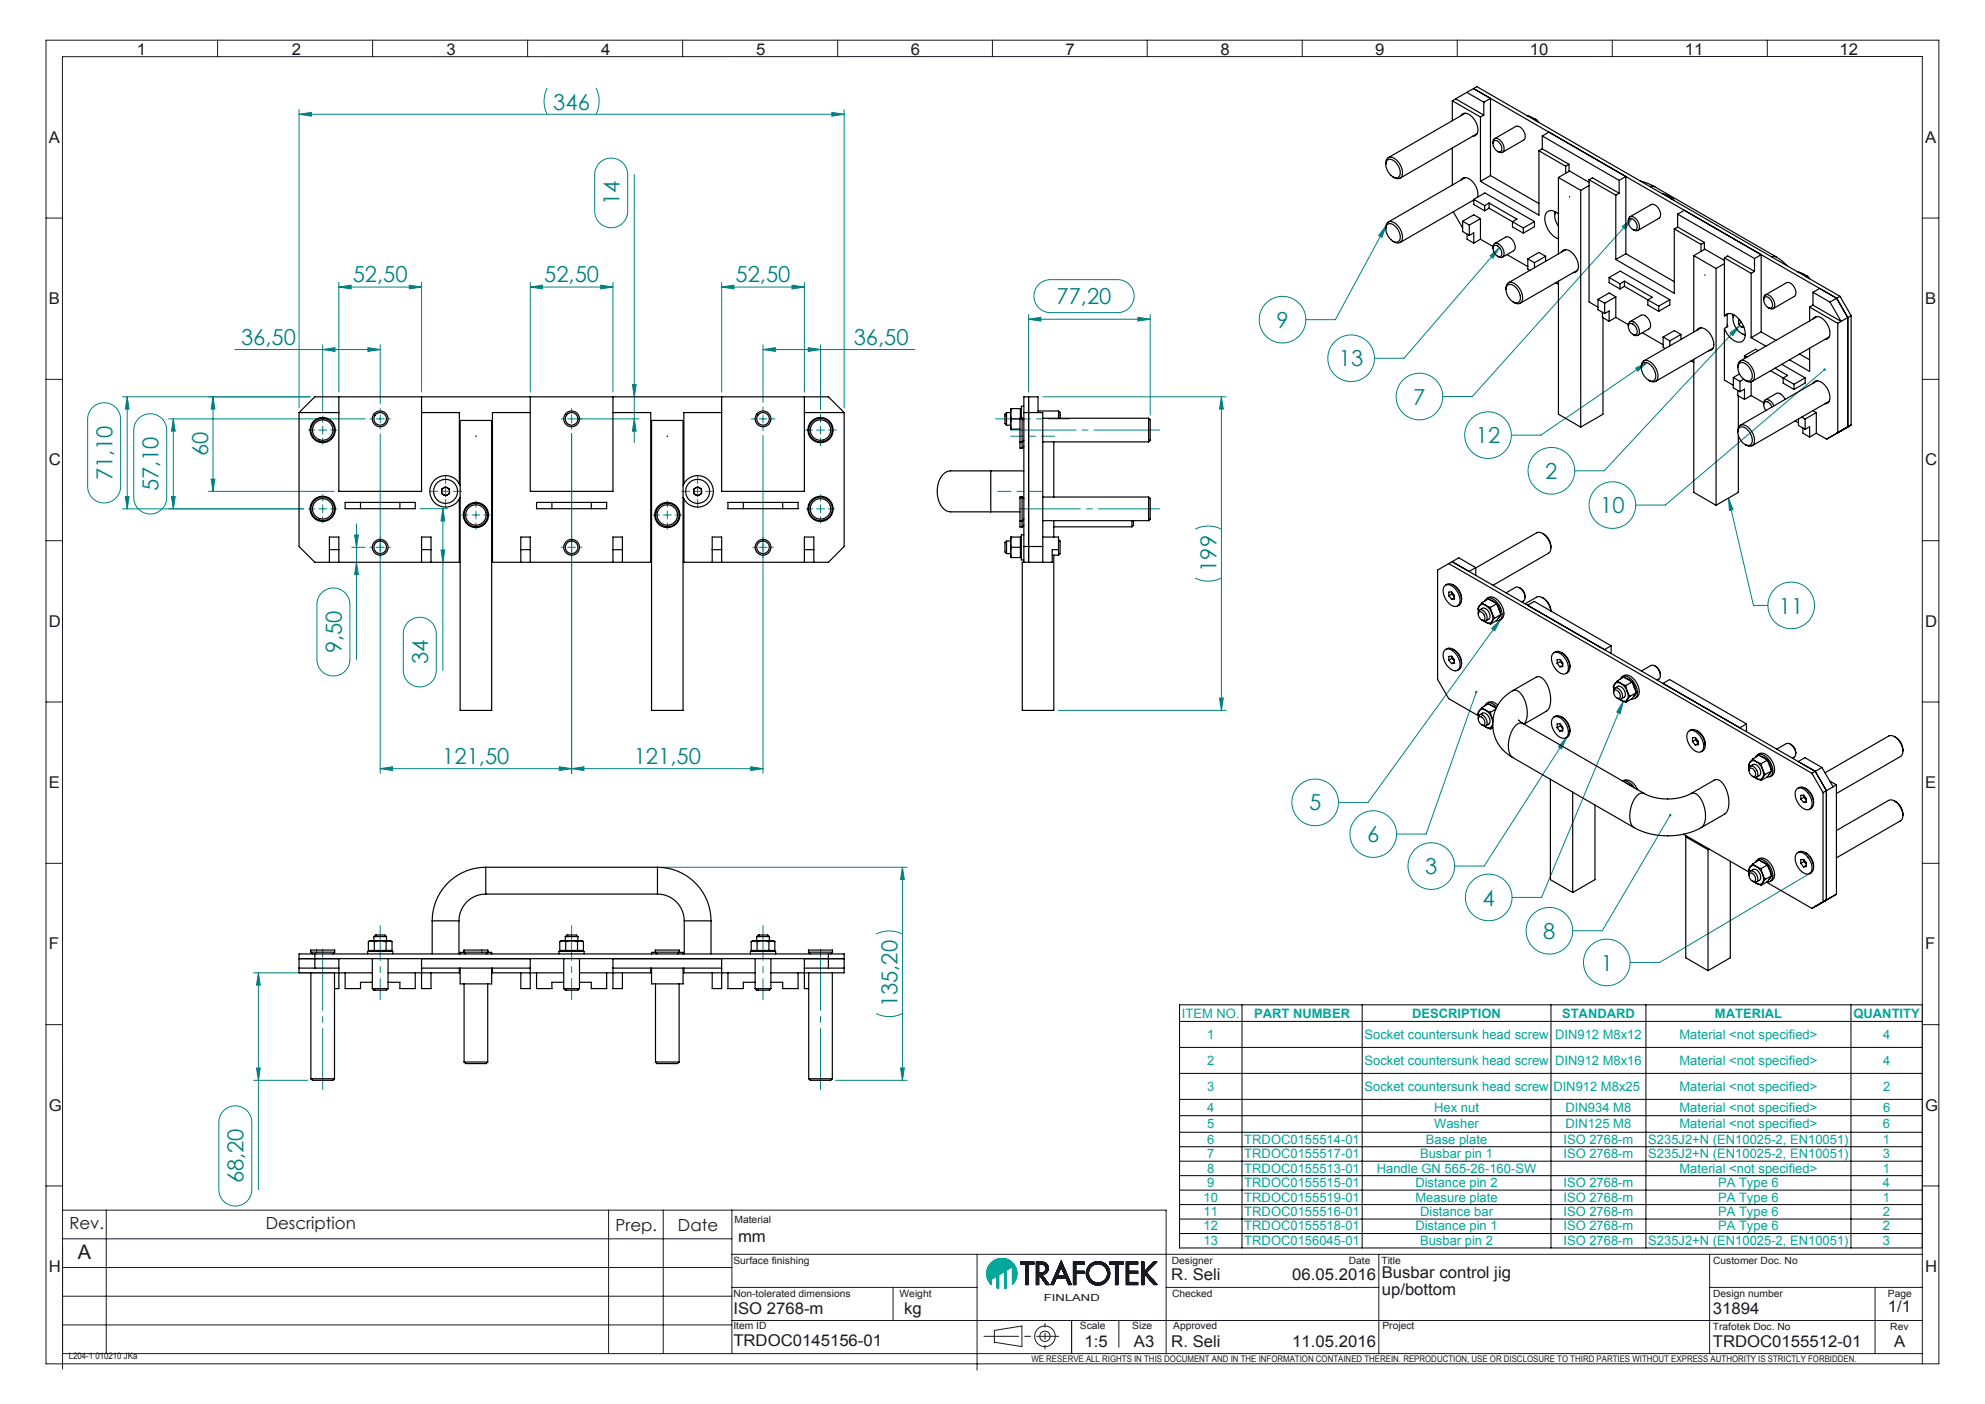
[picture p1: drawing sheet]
<svg xmlns="http://www.w3.org/2000/svg" width="420mm" height="297mm" viewBox="0 0 420 297" stroke-linecap="round" stroke-linejoin="round" font-family="sans-serif">
<defs><g id="words">
<g font-size="4.7" fill="#008080">
<text x="117.1" y="23.2">346</text>
<text x="131.1" y="43.4" transform="rotate(-90 131.1 43.4)">14</text>
<text x="74.6" y="59.7">52,50</text>
<text x="115.1" y="59.7">52,50</text>
<text x="155.6" y="59.7">52,50</text>
<text x="223.5" y="64.4">77,20</text>
<text x="270.1" y="69.3">9</text>
<text x="51" y="72.9">36,50</text>
<text x="180.6" y="72.9">36,50</text>
<text x="283.3" y="77.5">13</text>
<text x="299" y="85.6">7</text>
<text x="312.3" y="93.8">12</text>
<text x="23.8" y="101.6" transform="rotate(-90 23.8 101.6)">71,10</text>
<text x="44.1" y="96.5" transform="rotate(-90 44.1 96.5)">60</text>
<text x="327" y="101.3">2</text>
<text x="33.6" y="103.9" transform="rotate(-90 33.6 103.9)">57,10</text>
<text x="338.6" y="108.6">10</text>
<text x="257.4" y="121" transform="rotate(-90 257.4 121)">199</text>
<text x="376.4" y="129.8">11</text>
<text x="72.3" y="138.2" transform="rotate(-90 72.3 138.2)">9,50</text>
<text x="90.6" y="140.5" transform="rotate(-90 90.6 140.5)">34</text>
<text x="93.6" y="161.6">121,50</text>
<text x="134.1" y="161.6">121,50</text>
<text x="277" y="171.4">5</text>
<text x="289.3" y="178.2">6</text>
<text x="301.5" y="184.9">3</text>
<text x="313.7" y="191.6">4</text>
<text x="326.5" y="198.6">8</text>
<text x="338.7" y="205.3">1</text>
<text x="189.9" y="213.1" transform="rotate(-90 189.9 213.1)">135,20</text>
<text x="51.6" y="250.3" transform="rotate(-90 51.6 250.3)">68,20</text>
</g>
<text font-size="4.2" fill="#191924" x="16.4" y="266.3">A</text>
<g font-size="3.5" fill="#191924">
<text x="14.7" y="260">Rev.</text>
<text x="56.2" y="260">Description</text>
<text x="130.2" y="260.5">Prep.</text>
<text x="143.5" y="260.5">Date</text>
</g>
<g font-size="3.4" fill="#191924">
<text x="29" y="11.6">1</text>
<text x="61.7" y="11.6">2</text>
<text x="94.5" y="11.6">3</text>
<text x="127.2" y="11.6">4</text>
<text x="160" y="11.6">5</text>
<text x="192.7" y="11.6">6</text>
<text x="225.5" y="11.6">7</text>
<text x="258.2" y="11.6">8</text>
<text x="291" y="11.6">9</text>
<text x="323.7" y="11.6">10</text>
<text x="356.5" y="11.6">11</text>
<text x="389.2" y="11.6">12</text>
<text x="10.4" y="30.2">A</text>
<text x="407.4" y="30.2">A</text>
<text x="10.4" y="64.3">B</text>
<text x="407.4" y="64.3">B</text>
<text x="10.4" y="98.4">C</text>
<text x="407.4" y="98.4">C</text>
<text x="10.4" y="132.6">D</text>
<text x="407.4" y="132.6">D</text>
<text x="10.4" y="166.7">E</text>
<text x="407.4" y="166.7">E</text>
<text x="10.4" y="200.8">F</text>
<text x="407.4" y="200.8">F</text>
<text x="10.4" y="234.9">G</text>
<text x="407.4" y="234.9">G</text>
<text x="156.2" y="262.8">mm</text>
<text x="10.4" y="269.1">H</text>
<text x="407.4" y="269.1">H</text>
<text x="247.8" y="270.7">R. Seli</text>
<text x="273.4" y="270.7">06.05.2016</text>
<text x="292.4" y="274">up/bottom</text>
<text x="292.4" y="270.4">Busbar control jig</text>
<text x="155.2" y="278">ISO 2768-m</text>
<text x="191.3" y="277.9">kg</text>
<text x="362.4" y="278">31894</text>
<text x="399.4" y="277.5">1/1</text>
<text x="155.2" y="284.7">TRDOC0145156-01</text>
<text x="229.4" y="284.9">1:5</text>
<text x="239.9" y="284.9">A3</text>
<text x="247.8" y="284.9">R. Seli</text>
<text x="273.4" y="284.9">11.05.2016</text>
<text x="362.4" y="284.9">TRDOC0155512-01</text>
<text x="400.8" y="284.9">A</text>
</g>
<g font-size="2.7" fill="#00a599">
<text x="250.1" y="215.4">ITEM NO.</text>
<text x="265.4" y="215.4">PART NUMBER</text>
<text x="298.8" y="215.4">DESCRIPTION</text>
<text x="330.5" y="215.4">STANDARD</text>
<text x="362.9" y="215.4">MATERIAL</text>
<text x="392.2" y="215.4">QUANTITY</text>
<text x="255.4" y="219.7">1</text>
<text x="288.7" y="219.7">Socket countersunk head screw</text>
<text x="329" y="219.7">DIN912 M8x12</text>
<text x="355.4" y="219.7">Material &lt;not specified&gt;</text>
<text x="398.4" y="219.7">4</text>
<text x="255.4" y="225.2">2</text>
<text x="288.7" y="225.2">Socket countersunk head screw</text>
<text x="329" y="225.2">DIN912 M8x16</text>
<text x="355.4" y="225.2">Material &lt;not specified&gt;</text>
<text x="398.4" y="225.2">4</text>
<text x="255.4" y="230.7">3</text>
<text x="288.7" y="230.7">Socket countersunk head screw</text>
<text x="328.7" y="230.7">DIN912 M8x25</text>
<text x="355.4" y="230.7">Material &lt;not specified&gt;</text>
<text x="398.4" y="230.7">2</text>
<text x="255.4" y="238.6">5</text>
<text x="255.4" y="235.2">4</text>
<text x="303.5" y="235.2">Hex nut</text>
<text x="303.5" y="238.6">Washer</text>
<text x="331.3" y="238.6">DIN125 M8</text>
<text x="331.3" y="235.2">DIN934 M8</text>
<text x="355.4" y="238.6">Material &lt;not specified&gt;</text>
<text x="355.4" y="235.2">Material &lt;not specified&gt;</text>
<text x="398.4" y="238.6">6</text>
<text x="398.4" y="235.2">6</text>
<text x="255.4" y="241.9">6</text>
<text x="255.4" y="245">7</text>
<text x="263.3" y="241.9">TRDOC0155514-01</text>
<text x="263.3" y="245">TRDOC0155517-01</text>
<text x="300.5" y="245">Busbar pin 1</text>
<text x="301.7" y="241.9">Base plate</text>
<text x="330.8" y="241.9">ISO 2768-m</text>
<text x="330.8" y="245">ISO 2768-m</text>
<text x="348.8" y="241.9">S235J2+N (EN10025-2, EN10051)</text>
<text x="348.8" y="245">S235J2+N (EN10025-2, EN10051)</text>
<text x="398.4" y="241.9">1</text>
<text x="398.4" y="245">3</text>
<text x="255.4" y="248">8</text>
<text x="255.4" y="251.1">9</text>
<text x="263.3" y="251.1">TRDOC0155515-01</text>
<text x="263.3" y="248">TRDOC0155513-01</text>
<text x="291.3" y="248">Handle GN 565-26-160-SW</text>
<text x="299.5" y="251.1">Distance pin 2</text>
<text x="330.8" y="251.1">ISO 2768-m</text>
<text x="355.4" y="248">Material &lt;not specified&gt;</text>
<text x="363.5" y="251.1">PA Type 6</text>
<text x="398.4" y="248">1</text>
<text x="398.4" y="251.1">4</text>
<text x="254.6" y="254.2">10</text>
<text x="254.6" y="257.2">11</text>
<text x="263.3" y="254.2">TRDOC0155519-01</text>
<text x="263.3" y="257.2">TRDOC0155516-01</text>
<text x="299.5" y="254.2">Measure plate</text>
<text x="300.5" y="257.2">Distance bar</text>
<text x="330.8" y="254.2">ISO 2768-m</text>
<text x="330.8" y="257.2">ISO 2768-m</text>
<text x="363.5" y="254.2">PA Type 6</text>
<text x="363.5" y="257.2">PA Type 6</text>
<text x="398.4" y="254.2">1</text>
<text x="398.4" y="257.2">2</text>
<text x="254.6" y="260.3">12</text>
<text x="254.6" y="263.4">13</text>
<text x="263.3" y="260.3">TRDOC0155518-01</text>
<text x="263.3" y="263.4">TRDOC0156045-01</text>
<text x="299.5" y="260.3">Distance pin 1</text>
<text x="300.5" y="263.4">Busbar pin 2</text>
<text x="330.8" y="260.3">ISO 2768-m</text>
<text x="330.8" y="263.4">ISO 2768-m</text>
<text x="348.8" y="263.4">S235J2+N (EN10025-2, EN10051)</text>
<text x="363.5" y="260.3">PA Type 6</text>
<text x="398.4" y="260.3">2</text>
<text x="398.4" y="263.4">3</text>
</g>
<g font-size="2.1" fill="#191924">
<text x="155.4" y="258.7">Material</text>
<text x="155.2" y="267.4">Surface finishing</text>
<text x="247.9" y="267.3">Designer</text>
<text x="285.4" y="267.3">Date</text>
<text x="292.3" y="267.3">Title</text>
<text x="362.5" y="267.3">Customer Doc. No</text>
<text x="155.2" y="274.3">Non-tolerated dimensions</text>
<text x="190.3" y="274.3">Weight</text>
<text x="220.9" y="275.2">FINLAND</text>
<text x="248" y="274.4">Checked</text>
<text x="362.5" y="274.4">Design number</text>
<text x="399.4" y="274.4">Page</text>
<text x="155.2" y="281.2">Item ID</text>
<text x="228.5" y="281.2">Scale</text>
<text x="239.6" y="281.2">Size</text>
<text x="248.2" y="281.2">Approved</text>
<text x="292.5" y="281.2">Project</text>
<text x="362.4" y="281.3">Trafotek Doc. No</text>
<text x="400" y="281.3">Rev</text>
</g>
<g font-size="1.9" fill="#191924">
<text x="14.6" y="287.5">L204-1 010210 JKa</text>
<text x="218.2" y="288">WE RESERVE ALL RIGHTS IN THIS DOCUMENT AND IN THE INFORMATION CONTAINED THEREIN. REPRODUCTION, USE OR DISCLOSURE TO THIRD PARTIES WITHOUT EXPRESS AUTHORITY IS STRICTLY FORBIDDEN.</text>
</g>
</g></defs>
<g fill="none" stroke="#008080" stroke-width=".21">
<path d="M115.8 18.6a6.2 6.2 0 0 0 0 5.6M126.1 18.6a6.2 6.2 0 0 1 0 5.6M63.3 24.2l2.6-.4v.8zM63.3 23.2v63.1M63.3 24.2h115.3M126.8 34.5a3.5 3.5 0 0 1 3.8-.8 3.5 3.5 0 0 1 2.2 3.2v7.8a3.5 3.5 0 0 1-3.5 3.5 3.5 3.5 0 0 1-3.5-3.5v-7.8a3.5 3.5 0 0 1 1-2.4zM134.2 36.9v56.7M176 23.8l2.6 .4-2.6 .4zM178.6 23.2v63.1M71.7 59.7v23.2M89.2 59.7v23.2M112.2 59.7v23.2"/>
<path d="M129.7 59.7v23.2M152.7 59.7v23.2M170.2 59.7v23.2M293.3 47.7l-.9 2.5-.7-.4zM293.3 47.7l-10.8 19.9h-6.2M315.3 54.1l2-1.7-1.4 2.2zM317.3 52.4l-20.2 23.4h-6.3M343.2 47.9l2.1-1.6-1.5 2.2zM345.3 46.3l-33.8 37.6h-6.2M49.7 73.9h30.7M68.3 73.9l2.6-.4v.8zM68.3 72.9v14.1"/>
<path d="M71.7 60.7l2.6-.4v.8zM71.7 60.7h17.5M77.8 73.5l2.6 .4-2.6 .4zM80.4 72.9v12.5M86.6 60.3l2.6 .4-2.6 .4zM112.2 60.7l2.6-.4v.8zM112.2 60.7h17.5M127.1 60.3l2.6 .4-2.6 .4zM152.7 60.7l2.6-.4v.8zM152.7 60.7h17.5M161.4 73.9l2.6-.4v.8zM161.4 72.9v12.2"/>
<path d="M161.4 73.9h32.2M167.6 60.3l2.6 .4-2.6 .4zM171 73.5l2.6 .4-2.6 .4zM173.6 72.9v13.7M217.6 67.5l2.6-.4v.8zM217.6 66.5v16.4M217.6 67.5h25.8M219.8 60.1a3.5 3.5 0 0 1 2.5-.9h14.2a3.5 3.5 0 0 1 3.5 3.4 3.5 3.5 0 0 1-3.5 3.5h-14.2a3.5 3.5 0 0 1-3.3-2.2 3.5 3.5 0 0 1 .8-3.8zM240.8 67.1l2.6 .4-2.6 .4zM243.4 66.5v21.3M346.1 77.9l2.4-1.2-2 1.8zM348.5 76.7l-22.5 15.4h-6.2"/>
<path d="M366.1 70.4l2-1.6-1.5 2.2zM368.1 68.8l-28.7 30.8h-6.2M386.1 78.2l-33.8 28.6h-6.2M19.5 86.3a3.5 3.5 0 0 1 3.8-.9 3.5 3.5 0 0 1 2.2 3.3v14.2a3.5 3.5 0 0 1-3.5 3.5 3.5 3.5 0 0 1-3.5-3.5v-14.2a3.5 3.5 0 0 1 1-2.4zM26.9 83.9l.4 2.6h-.8zM26.9 83.9v23.7M29.3 88.6a3.5 3.5 0 0 1 3.8-.8 3.5 3.5 0 0 1 2.2 3.2v14.2a3.5 3.5 0 0 1-3.5 3.5 3.5 3.5 0 0 1-3.5-3.5v-14.2a3.5 3.5 0 0 1 1-2.4zM35.7 88.6h41.6M36.7 88.6v19M36.7 88.6l.4 2.6h-.8zM45.1 83.9v20M45.1 83.9l.4 2.6h-.8z"/>
<path d="M65.6 83.9h-39.7M67.4 91h1.7M68.3 90.1v1.7M79.6 88.6h1.7M80.4 87.8v1.6M80.4 91.8v71.8M120.1 88.6h1.7M120.9 87.8v1.6M120.9 91.8v71.8M121.9 88.6h13.3M133.8 81.3h.8l-.4 2.6zM134.2 88.6l.4 2.6h-.8z"/>
<path d="M160.6 88.6h1.7M161.4 87.8v1.6M161.4 92.1v71.5M172.8 91h1.6M173.6 90.1v1.7M220.6 83.9h38.8M258.4 83.9l.4 2.6h-.8zM258.4 83.9v66.4M25.9 107.6h38.4M26.5 105h.8l-.4 2.6zM36.3 105h.8l-.4 2.6zM44.1 103.9h26.6"/>
<path d="M44.7 101.3h.8l-.4 2.6zM67.4 107.6h1.7M68.3 106.8v1.7M74.4 115.8h2.9M75 113.2h.8l-.4 2.6zM75.4 118.9l.4 2.6h-.8zM75.4 110.8v28.7M79.6 115.8h1.7M88.9 107.6h5.8M93.3 116.3h.8l-.4 2.6zM93.4 103.9h1.7M93.7 107.6l.4 2.6h-.8z"/>
<path d="M93.7 107.6v34.2M94.3 103.1v1.7M99.9 108.9h1.6M100.7 108.1v1.7M120.1 115.8h1.7M140.4 108.9h1.6M141.2 108.1v1.7M146.8 103.9h1.6M147.6 103.1v1.7M160.6 115.8h1.7M172.8 107.6h1.6M173.6 106.8v1.7"/>
<path d="M252.9 111.9a6.2 6.2 0 0 1 5.5 0M365.7 105.4l1 2.4-.8 .2zM365.7 105.4l5.3 22.7h3.1M68 125.4a3.5 3.5 0 0 1 3.8-.8 3.5 3.5 0 0 1 2.2 3.3v11.6a3.5 3.5 0 0 1-3.5 3.5 3.5 3.5 0 0 1-3.4-3.5v-11.6a3.5 3.5 0 0 1 .9-2.5zM86.3 131.6a3.5 3.5 0 0 1 3.8-.8 3.5 3.5 0 0 1 2.2 3.3v7.7a3.5 3.5 0 0 1-3.5 3.5 3.5 3.5 0 0 1-3.5-3.5v-7.7a3.5 3.5 0 0 1 1-2.5zM252.9 122.3a6.2 6.2 0 0 0 5.5 0M317.5 131.1l-1.2 2.3-.7-.4zM317.5 131.1l-28 38.6h-6.3M224 150.3h35.4M258 147.7h.8l-.4 2.6zM312.4 146.4l-10.7 30h-6.2M331.5 156l-17.5 27.2h-6.2"/>
<path d="M331.5 156l-1.1 2.4-.7-.4zM343.5 148.4l-.7 2.5-.7-.3zM343.5 148.4l-17.3 41.4h-6.3M80.4 162.6l2.6-.4v.8zM80.4 162.6h81M118.3 162.2l2.6 .4-2.6 .4zM120.9 162.6l2.6-.4v.8zM158.8 162.2l2.6 .4-2.6 .4zM353.4 172.4l-14.4 24.5h-6.2M140.1 183.5h51.8M185.4 197.6a6.2 6.2 0 0 1 5.5 0M190.9 183.5l.4 2.6h-.8z"/>
<path d="M190.9 183.5v45M383 184.7l-31.8 18.9h-6.3M53.7 205.8h17M54.7 205.8l.4 2.6h-.8zM54.7 205.8v45.8M185.4 214.4a6.2 6.2 0 0 0 5.5 0M47.3 235a3.5 3.5 0 0 1 3.8-.8 3.5 3.5 0 0 1 2.2 3.2v14.2a3.5 3.5 0 0 1-3.5 3.5 3.5 3.5 0 0 1-3.5-3.5v-14.2a3.5 3.5 0 0 1 1-2.4zM53.7 228.5h11.4M54.3 225.9h.8l-.4 2.6zM176.8 228.5h15.1M190.5 225.9h.8l-.4 2.6z"/>
<circle cx="271.4" cy="67.6" r="4.9"/>
<circle cx="285.9" cy="75.8" r="4.9"/>
<circle cx="300.3" cy="83.9" r="4.9"/>
<circle cx="314.8" cy="92.1" r="4.9"/>
<circle cx="328.3" cy="99.6" r="4.9"/>
<circle cx="341.2" cy="106.8" r="4.9"/>
<circle cx="379" cy="128.1" r="4.9"/>
<circle cx="278.3" cy="169.7" r="4.9"/>
<circle cx="290.6" cy="176.4" r="4.9"/>
<circle cx="302.8" cy="183.2" r="4.9"/>
<circle cx="315" cy="189.8" r="4.9"/>
<circle cx="327.8" cy="196.9" r="4.9"/>
<circle cx="340" cy="203.6" r="4.9"/>
</g>
<g fill="none" stroke="#191924" stroke-width=".21">
<path d="M9.7 8.5h400.5v280h-400.5zM46 8.5v3.5M78.8 8.5v3.5M111.6 8.5v3.5M144.4 8.5v3.5M177.2 8.5v3.5M210 8.5v3.5M242.7 8.5v3.5M275.5 8.5v3.5M308.3 8.5v3.5M341.1 8.5v3.5M373.9 8.5v3.5"/>
<path d="M9.7 46.1h3.5M406.7 46.1h3.5M9.7 80.3h3.5M406.7 80.3h3.5M9.7 114.4h3.5M406.7 114.4h3.5M9.7 148.5h3.5M406.7 148.5h3.5M9.7 182.6h3.5M406.7 182.6h3.5M9.7 216.8h3.5M406.7 216.8h3.5"/>
<path d="M9.7 250.9h3.5M13.2 256h233.5v30.3M22.5 256v30.3M128.8 256v30.3M140.3 256v30.3M154.9 256v30.3M406.7 250.9h3.5M13.2 274.2h141.7M13.2 268.1h141.7M13.2 262.1h141.7M154.9 265.3h251.8M154.9 279.3h251.8"/>
<path d="M154.9 272.3h51.8M189 272.3v7M206.7 265.3v24.5M215.9 267.4h1.2v4.4M216 267h-.1M216.1 267l-.2 .1M216.1 267l-.2 .2M216.2 267l-.3 .2M216.3 267l-.4 .4M216.4 267l-.5 .4M216.5 267l-.5 .4M216.5 267l-.4 .4"/>
<path d="M216.6 267l-.5 .4M216.7 267l-.5 .4M216.8 267l-.5 .4M216.9 267l-.5 .4M217 267l-.5 .4M217 267l-.4 .4M217.1 267l-.5 .4M217.2 267l-.5 .4M217.2 267l-.4 .4M217.3 267l-.5 .4M217.5 267l-.6 .4M217.5 267l-.5 .4"/>
<path d="M217.6 267l-.5 .5M217.6 267.5l-.5 .5M217.6 267.6l-.5 .5M217.6 267.7l-.5 .5M217.6 267.7l-.5 .6M217.6 267.8l-.5 .5M217.6 267.9l-.5 .6M217.6 268l-.5 .5M217.6 268.1l-.5 .5M217.6 268.1l-.5 .6M217.6 268.2l-.5 .5M217.6 268.3l-.5 .5"/>
<path d="M217.6 268.4l-.5 .5M217.6 268.4l-.5 .6M217.6 268.5l-.5 .5M217.6 268.6l-.5 .5M217.6 268.6l-.5 .6M217.6 268.7l-.5 .5M217.6 268.8l-.5 .5M217.6 268.9l-.5 .5M217.6 269l-.5 .6M217.6 269.1l-.5 .6M217.6 269.2l-.5 .5M217.6 269.3l-.5 .5"/>
<path d="M217.6 269.3l-.5 .6M217.6 269.4l-.5 .5M217.6 269.5l-.5 .5M217.6 269.6l-.5 .5M217.6 269.7l-.5 .5M217.6 269.8l-.5 .5M217.6 269.8l-.5 .6M217.6 269.9l-.5 .5M217.6 270l-.5 .5M217.6 270l-.5 .6M217.6 270.1l-.5 .6M217.6 270.3l-.5 .5"/>
<path d="M217.6 270.4l-.5 .5M217.6 270.5l-.5 .5M217.6 270.5l-.5 .6M217.6 270.6l-.5 .5M217.6 270.7l-.5 .5M217.6 270.7l-.5 .6M217.6 270.8l-.5 .5M217.6 270.9l-.5 .5M217.6 271l-.5 .5M217.6 271l-.5 .6M217.6 271.1l-.5 .5M217.6 271.2l-.5 .5"/>
<path d="M217.6 271.2l-.5 .6M217.6 271.4l-.4 .4M217.6 271.4l-.3 .4M217.6 271.5l-.2 .3M217.6 271.6l-.2 .2M217.6 271.7l-.1 .1M217.6 271.7v.1M217.7 267l-.6 .6M217.8 267l-.7 .7M217.9 267l-.8 .8M218 267l-.9 .9M218.1 267l-1 1"/>
<path d="M218.2 267l-.5 .4M218.3 267l-.5 .4M218.4 267l-.5 .4M218.4 267l-.4 .4M218.6 267l-.6 .4M218.6 267l-.4 .4M218.7 267l-.5 .4M218.8 267v.4h-1.2v4.4h-.5M218.8 267h-2.9v.4M218.8 267l-.5 .4M218.8 267.1l-.4 .3M218.8 267.2l-.3 .2"/>
<path d="M218.8 267.3l-.2 .1M218.8 267.3l-.1 .1M218.8 267.4h-.1M219.3 267v4.8h.5v-2.1h.1M219.3 267h1.2M219.3 267h.1M219.4 267l-.1 .1M219.5 267l-.2 .2M219.6 267l-.3 .3M219.7 267l-.4 .4M219.8 267l-.5 .5M219.8 269.2h.7"/>
<path d="M219.8 267.5l-.5 .5M219.8 267.6l-.5 .5M219.8 267.7l-.5 .5M219.8 267.8l-.5 .5M219.8 267.9l-.5 .5M219.8 267.9l-.5 .6M219.8 268.1l-.5 .5M219.8 268.1l-.5 .6M219.8 268.2l-.5 .5M219.8 268.3l-.5 .5M219.8 268.4l-.5 .5M219.8 268.5l-.5 .5"/>
<path d="M219.8 268.6l-.5 .5M219.8 268.6l-.5 .6M219.8 268.7l-.5 .5M219.8 268.8l-.5 .5M219.8 268.8l-.5 .6M219.8 268.9l-.5 .5M219.8 269l-.5 .5M219.8 269.1l-.5 .5M219.8 269.2l-.5 .5M219.8 269.8l-.5 .5M219.8 269.8l-.5 .6M219.8 269.9l-.5 .5"/>
<path d="M219.8 270l-.5 .5M219.8 270l-.5 .6M219.8 270.1l-.5 .5M219.8 270.2l-.5 .6M219.8 270.3l-.5 .5M219.8 270.4l-.5 .5M219.8 270.5l-.5 .5M219.8 270.5l-.5 .6M219.8 270.6l-.5 .5M219.8 270.7l-.5 .5M219.8 270.7l-.5 .6M219.8 270.8l-.5 .5"/>
<path d="M219.8 270.9l-.5 .5M219.8 271l-.5 .5M219.8 271.1l-.5 .5M219.8 271.2l-.5 .5M219.8 271.2l-.5 .6M219.8 271.3l-.5 .5M219.8 271.4l-.3 .4M219.8 271.5l-.3 .3M219.8 271.6l-.2 .2M219.8 271.7l-.1 .1M219.8 269.2l-.5 .6M219.9 269.7l1.5 2.1"/>
<path d="M219.9 269.2l-.6 .7M219.9 267l-.6 .6M220 269.2l-.7 .7M220 267l-.7 .7M220.1 269.2l-.8 .8M220.1 267l-.8 .8M220.1 269.2l-.8 .9M220.2 269.2l-.9 .9M220.2 267l-.9 .9M220.3 269.2l-1 1M220.3 267l-1 1M220.3 269.2l-.4 .5"/>
<path d="M220.3 267l-.4 .4M220.4 269.2l-.5 .5M220.4 267l-.5 .4M220.5 270.5l.3-.4-.3 .4M220.5 269.2l-.6 .5M220.5 267l-.5 .4M220.5 269.7l-.4 .3M220.5 267.4h-.7v1.8M220.5 267.4a.89 .89 0 0 1 .8 .9 .89 .89 0 0 1-.8 .9M220.5 267a1.33 1.33 0 0 1 1.3 1.3 1.33 1.33 0 0 1-1.3 1.3l1.5 2.2M220.5 269.7l-.3 .4M220.5 267l-.4 .4"/>
<path d="M220.5 269.2l-.5 .6M220.6 269.8l-.4 .3M220.6 267l-.5 .4M220.6 269.8l-.3 .4M220.6 269.2l-.6 .6M220.6 269.9l-.3 .3 .4-.3M220.7 267l-.5 .4M220.7 270l-.3 .3M220.7 270.9l.4-.4-.3 .4M220.7 270l-.3 .4M220.7 269.1l-.7 .8M220.8 270l-.4 .4"/>
<path d="M220.8 270.1l-.4 .3M220.8 267l-.5 .4M220.8 267.5l.4-.3-.3 .4M220.8 271l.4-.3-.3 .4M220.8 267l-.4 .4M220.9 270.2l-.3 .4 .3-.3M220.9 267l-.4 .4M221 267l-.5 .5M221 270.3l-.4 .4M221 270.4l-.4 .3M221 267.1l-.4 .4M221 270.4l-.3 .4"/>
<path d="M221.1 270.5l-.4 .3M221.1 267.1l-.4 .4M221.1 270.6l-.3 .3M221.1 267.1l-.3 .4M221.2 270.6l-.4 .4M221.2 271.6l.4-.4-.3 .4M221.3 270.7l-.4 .4M221.3 267.2l-.4 .4M221.3 270.8l-.4 .3M221.3 270.8l-.3 .4M221.3 270.9l-.3 .4M221.4 267.3l-.4 .4"/>
<path d="M221.4 271.8l.3-.4-.3 .4M221.4 271.8h.6M221.4 270.9l-.4 .4M221.4 267.3l-.3 .4M221.4 271l-.3 .3M221.5 271l-.4 .4M221.5 267.4l-.4 .4M221.5 271.1l-.3 .4M221.5 269.1l-.2 .2M221.6 271.1l-.4 .4M221.6 267.5l-.4 .4M221.6 271.2l-.4 .4"/>
<path d="M221.6 267.6l-.4 .4M221.7 271.3l-.4 .4M221.7 267.7l-.4 .4M221.7 268.9l-.6 .6M221.7 271.4l-.4 .3M221.7 267.8l-.4 .4M221.7 268.8l-.7 .7M221.7 267.8l-.4 .5M221.8 267.9l-.5 .4M221.8 267.9l-.5 .5M221.8 268.7l-.9 .9M221.8 271.5l-.3 .3"/>
<path d="M221.8 268l-.5 .5M221.8 268.6l-1 1M221.8 268l-.5 .6M221.8 268.1l-.6 .6M221.8 271.5l-.2 .3M221.8 268.5l-1.1 1.1M221.8 268.1l-1.7 1.8M221.8 268.4l-1.2 1.2M221.8 268.3l-1.2 1.3M221.8 268.3l-1.7 1.7M221.8 271.6l-.2 .2M221.9 271.6l-.1 .2"/>
<path d="M221.9 271.7l-.1 .1M222 271.7l-.1 .1M222 271.8h.1M222.9 271.7v.1M223 271.5l-.2 .3M223.1 271.4l-.4 .4M223.1 271.3l-.5 .5M223.2 271.1l-.7 .7M223.2 271l-.7 .8M223.3 270.9l-.9 .9M223.3 270.8l-.9 1M223.4 270.6l-1 1"/>
<path d="M223.5 270.5l-1 1M223.7 269.9l-1 1M223.8 269.8l-1 1M223.8 269.9l-1.1 1.1M223.9 269.9l-1.3 1.2M223.9 269.5l-1.1 1.1M223.9 269.4l-1 1M223.9 269.9l-1.3 1.4M224 269.3l-1 1M224 269.9l-1.5 1.5M224 269.1l-.9 1M224.1 269.9l-.5 .5"/>
<path d="M224.1 269l-1 1M224.2 269.9l-.6 .5M224.2 268.9l-1 1M224.2 268.8l-1 1M224.2 269.9l-.5 .5M224.2 267.4l.4-.4-.4 .5M224.3 268.6l-1 1M224.3 269.9l-.5 .5M224.3 268.5l-1 1M224.4 269.9l-.6 .5M224.4 268.4l-1 1M224.4 268.3l-1 1"/>
<path d="M224.4 269.9l-.5 .5M224.5 268.2l-1 .9M224.5 269.9l-.5 .5M224.5 266.7l-2.2 5.1h.6M224.5 266.7l2.2 5.1M224.5 268l.8 1.9h-1.6zM224.5 266.8h.1M224.6 266.8l-.1 .1M224.6 269.9l-.6 .5M224.6 266.9l-.2 .1M224.6 266.9l-.3 .3M224.6 267l-.3 .3"/>
<path d="M224.7 267.1l-.6 .6M224.7 267.1l-.6 .7M224.7 269.9l-.6 .5M224.7 267.2l-.7 .7M224.8 267.2l-.8 .8M224.8 267.3l-.9 .9M224.8 269.9l-.5 .5M224.8 267.3l-.9 1M224.8 267.4l-1 1M224.8 267.4l-1.1 1.2M224.8 268.8l.4-.4-.3 .4M224.9 269.9l-.6 .5"/>
<path d="M224.9 267.5l-1.3 1.3M224.9 267.6l-1.3 1.3M224.9 267.6l-1.4 1.4M224.9 269.9l-.5 .5M224.9 267.7l-.3 .4M225 267.7l-.4 .4M225 267.8l-.4 .4M225 269.9l-.5 .5M225 267.9l-.4 .4M225 267.9l-.3 .4M225.1 269.9l-.6 .5M225.1 268l-.4 .4"/>
<path d="M225.1 268.1l-.4 .4M225.1 269.9l-.5 .5M225.2 268.2l-.4 .4M225.2 268.2l-.4 .5M225.2 269.9l-.5 .5M225.2 268.3l-.4 .4M225.3 269.9l-.6 .5M225.3 268.5l-.4 .4M225.3 268.6l-.4 .4M225.3 268.6l-.3 .4 .4-.3M225.4 268.7l-.4 .4M225.4 268.8l-.4 .4"/>
<path d="M225.4 268.9l-.3 .4M225.5 268.9l-.4 .4M225.5 269l-.4 .4M225.5 269l-.4 .5M225.6 269.1l-.4 .4M225.6 270.4l.5 1.4M225.6 270.4h-2.1l-.6 1.4M225.6 269.2l-.4 .3M225.6 269.2l-.4 .4M225.6 269.3l-.4 .3M225.6 269.3l-.4 .4M225.7 269.4l-.4 .3"/>
<path d="M225.7 269.4l-.4 .4M225.7 269.5l-.4 .3M225.7 269.5l-.9 .9M225.7 270.8l.4-.4-.3 .5M225.7 269.6l-.8 .8M225.8 269.6l-.8 .8M225.8 269.7l-.8 .7M225.8 269.7l-.7 .7M225.8 269.7l-.6 .7M225.8 269.8l-.6 .6M225.9 269.9l-.5 .5M225.9 270l-.4 .4"/>
<path d="M226 270l-.4 .4M226 270.1l-.4 .4M226 270.2l-.4 .4M226.1 270.3l-.4 .4M226.1 270.4l-.4 .4M226.1 271.8h.6M226.2 270.5l-.4 .4M226.2 270.6l-.4 .4M226.2 270.7l-.4 .4M226.2 270.7l-.3 .4M226.3 270.8l-.4 .4M226.3 270.9l-.4 .4"/>
<path d="M226.4 271l-.4 .4M226.4 271.1l-.4 .4M226.4 271.2l-.4 .4M226.5 271.2l-.4 .4M226.5 271.3l-.4 .4M226.5 271.4l-.4 .4M226.6 271.5l-.3 .3M226.6 271.6l-.2 .2M226.6 271.6l-.1 .2M226.6 271.7l-.1 .1M226.7 271.7l-.1 .1M226.7 271.8h.1"/>
<path d="M226.7 279.3v7M227.1 271.8h.5M227.1 267h.1M227.2 267l-.1 .1M227.3 267l-.2 .1M227.4 267l-.3 .2M227.4 267l-.3 .3M227.5 267l-.4 .3M227.6 267.5l-.5 .5M227.6 267.6l-.5 .5M227.6 267.7l-.5 .5M227.6 267.7l-.5 .6"/>
<path d="M227.6 267.8l-.5 .5M227.6 267.9l-.5 .5M227.6 267.9l-.5 .6M227.6 268l-.5 .6M227.6 268.2l-.5 .5M227.6 268.2l-.5 .6M227.6 268.3l-.5 .5M227.6 268.4l-.5 .5M227.6 268.4l-.5 .6M227.6 268.5l-.5 .5M227.6 268.6l-.5 .5M227.6 268.6l-.5 .6"/>
<path d="M227.6 268.7l-.5 .5M227.6 268.8l-.5 .5M227.6 268.9l-.5 .5M227.6 269.5l-.5 .5M227.6 269.6l-.5 .5M227.6 269.6l-.5 .6M227.6 269.7l-.5 .5M227.6 269.8l-.5 .5M227.6 269.8l-.5 .6M227.6 269.9l-.5 .5M227.6 270l-.5 .5M227.6 270l-.5 .6"/>
<path d="M227.6 270.1l-.5 .5M227.6 270.2l-.5 .5M227.6 270.3l-.5 .6M227.6 270.4l-.5 .5M227.6 270.5l-.5 .5M227.6 270.5l-.5 .6M227.6 270.6l-.5 .5M227.6 270.7l-.5 .5M227.6 270.8l-.5 .5M227.6 270.9l-.5 .5M227.6 271l-.5 .5M227.6 271l-.5 .6"/>
<path d="M227.6 271.1l-.5 .5M227.6 271.2l-.5 .5M227.6 271.2l-.5 .6M227.6 271.3l-.4 .5M227.6 271.4l-.4 .4M227.6 271.5l-.2 .3M227.6 271.6l-.1 .2M227.6 271.7l-.1 .1M227.6 271.7v.1M227.6 267l-.5 .5M227.6 268.9l-.5 .6M227.7 267l-.6 .6"/>
<path d="M227.7 268.9l-.6 .6M227.8 267l-.7 .6M227.8 268.9l-.7 .7M227.8 267l-.7 .7M227.9 267l-.8 .8M227.9 268.9l-.8 .8M228 267l-.9 .8M228 268.9l-.9 .9M228.1 267l-1 .9M228.1 268.9l-1 1M228.1 267l-1 1M228.2 267l-.5 .4"/>
<path d="M228.2 268.9l-.5 .5M228.3 267l-.5 .4M228.3 268.9l-.5 .5M228.4 268.9l-.5 .5M228.4 267l-.5 .4M228.5 267l-.5 .4M228.5 268.9l-.5 .5M228.5 267l-.4 .4M228.6 268.9l-.5 .5M228.6 267l-.5 .4M228.7 268.9l-.5 .5M228.8 267l-.6 .4"/>
<path d="M228.8 268.9l-.5 .5M228.8 267l-.5 .4M228.8 268.9l-.4 .5M228.9 267l-.5 .4M228.9 268.9l-.5 .5M229 267l-.5 .4M229.1 268.9l-.6 .5M229.1 267l-.5 .4M229.1 268.9l-.5 .5M229.2 267l-.5 .4M229.2 268.9l-.5 .5M229.2 267l-.4 .4"/>
<path d="M229.3 268.9l-.5 .5M229.3 267l-.5 .4M229.4 267l-.5 .4M229.4 267v.4h-1.8v1.5h1.8M229.4 267h-2.3v4.8M229.4 268.9v.5h-1.8v2.4M229.4 267l-.4 .4M229.4 267.1l-.4 .3M229.4 267.2l-.3 .2M229.4 267.2l-.2 .2M229.4 267.3l-.1 .1M229.4 267.4h-.1"/>
<path d="M229.4 268.9l-.5 .5M229.4 269.1l-.3 .3M229.4 269l-.4 .4M229.4 269.2l-.2 .2M229.4 269.3l-.1 .1M230.2 270.7l.4-.4-.4 .4M230.3 269.4l-.4 .4M230.3 269.3l-.4 .5M230.3 269.5l-.4 .4M230.3 269.2l-.5 .5M230.3 269.5l-.4 .5M230.3 269.6l-.4 .4"/>
<path d="M230.3 269.1l-.5 .5M230.4 269.6l-.5 .5M230.4 270.9l.3-.4-.3 .5M230.4 269.7l-.5 .4M230.4 269l-.6 .5M230.4 269.8l-.4 .4M230.4 268.9l-.6 .6M230.4 269.8l-.4 .5M230.4 268.8l-.6 .6M230.4 269.9l-.4 .4M230.4 270l-.4 .4M230.4 268.7l-.6 .6"/>
<path d="M230.4 270l-.3 .4M230.5 270.1l-.4 .4M230.5 270.2l-.4 .4M230.5 270.2l-.3 .4M230.5 268.5l-.7 .8M230.6 270.4l-.4 .3M230.6 268.3l-.8 .8M230.6 270.4l-.3 .4M230.7 270.5l-.4 .3M230.7 270.5l-.4 .4M230.8 271.3l.3-.3-.3 .4M230.8 267.4l-.5 .4"/>
<path d="M230.8 268.1l-1 .9M230.8 270.7l-.4 .3 .4-.3M230.9 270.7l-.4 .4M230.9 270.8l-.4 .3M230.9 270.8l-.3 .4M231 270.8l-.4 .4M231 270.9l-.3 .3 .4-.3M231 267.2l-.8 .9M231.1 270.9l-.4 .4M231.2 267.1l-1.1 1.1M231.2 271l-.3 .4M231.3 271.1l-.4 .3"/>
<path d="M231.3 267.1l-1.3 1.2M231.4 271.1l-.4 .4M231.4 267l-1.4 1.5M231.4 271.2l-.3 .3M231.5 271.2l-.4 .4M231.5 271.2l-.3 .4M231.5 267l-1.6 1.6M231.6 271.2l-.4 .4M231.6 266.9l-1.7 1.8M231.7 271.3l-.4 .3M231.7 266.9l-1.8 1.9M231.7 271.3l-.4 .4 .5-.4"/>
<path d="M231.8 266.9l-1.9 2M231.9 271.3l-.5 .4M231.9 271.3l-.4 .4M231.9 266.9l-2 2M232 271.3l-.5 .4M232 266.9l-1 .9M232 271.3l-.4 .5M232.1 266.9l-.8 .8M232.1 271.3l-.4 .5M232.2 271.4l-.5 .4M232.2 266.9l-.8 .7M232.3 271.4l-.5 .4"/>
<path d="M232.3 266.9l-.7 .6M232.4 271.4l-.5 .4M232.4 266.9l-.6 .5M232.4 266.9l-.5 .5M232.5 271.4l-.5 .4M232.5 266.9l-.5 .5M232.6 266.9l-.5 .5M232.6 271.3l-.5 .6M232.7 271.3l-.6 .6M232.7 266.9l-.5 .5M232.7 271.3l-.5 .6M232.8 266.9l-.5 .5"/>
<path d="M232.8 267.4l.4-.4-.3 .4M232.8 266.9l-.4 .5M232.8 271.3l-.5 .6M232.9 266.9l-.5 .5M232.9 266.9l-.4 .5M232.9 271.3l-.6 .6M233 266.9l-.4 .5M233 267l-.4 .4M233 271.2l-.6 .7M233.1 267l-.4 .4M233.2 271.2l-.7 .7M233.3 271.1l-.7 .8"/>
<path d="M233.3 267.1l-.3 .4M233.4 267.1l-.4 .4M233.4 267.1l-.3 .4M233.5 267.1l-.4 .4M233.5 271l-.9 .9M233.5 267.2l-.3 .3M233.6 267.2l-.4 .4M233.6 267.8l.4-.3-.3 .4M233.7 267.3l-.4 .3M233.7 267.9l.4-.3-.3 .4M233.8 267.3l-.4 .4M233.8 267.4l-.3 .3"/>
<path d="M233.9 267.4l-.4 .3M234 267.4l-.5 .4M234 268.2l.3-.4-.3 .5M234.1 267.5l-.4 .4M234.2 267.7l-.4 .3M234.2 267.7l-.4 .4M234.2 267.7l-.3 .4M234.3 267.8l-.4 .3M234.3 267.8l-.4 .4M234.4 270.8l-.6 .6M234.4 267.9l-.4 .4M234.4 268l-.4 .3"/>
<path d="M234.4 268l-.3 .4 .4-.3M234.5 270.6l-.9 .9M234.5 268.1l-.4 .4M234.5 268.2l-.3 .4M234.6 268.2l-.4 .4M234.6 270.5l-1.2 1.1M234.6 268.3l-.4 .4M234.6 268.4l-.4 .4M234.6 270.3l-1.3 1.4M234.7 268.4l-.4 .4M234.7 268.5l-.4 .4M234.7 270.2l-1.5 1.5"/>
<path d="M234.7 268.6l-.4 .4M234.7 270.1l-1.6 1.7M234.7 268.6l-.4 .5M234.7 268.7l-.4 .4M234.8 268.7l-.5 .5M234.8 268.8l-.5 .5M234.8 269.9l-1.9 1.9M234.8 269.8l-2 2M234.8 268.9l-.5 .5M234.8 269l-.5 .5M234.8 269.7l-2.1 2.1M234.8 269.7l-.9 .8"/>
<path d="M234.8 269.1l-.5 .5M234.8 269.6l-.7 .7M234.8 269.2l-.5 .5M234.8 269.5l-.7 .7M234.8 269.2l-.5 .6M234.8 269.4l-.6 .7M234.8 269.3l-.5 .6M234.8 269.4l-.6 .6M234.8 267.4h1.2v4.4M234.8 267h2.9v.4M234.8 267v.4M234.9 267h-.1"/>
<path d="M235 267l-.2 .1M235.1 267l-.3 .2M235.1 267l-.3 .3M235.2 267l-.4 .3M235.3 267l-.5 .4M235.4 267l-.5 .4M235.6 267l-.6 .4M235.6 267l-.5 .4M235.7 267l-.5 .4M235.8 267l-.5 .4M235.8 267l-.4 .4M235.9 267l-.5 .4"/>
<path d="M236 267l-.5 .4M236.1 267l-.5 .4M236.2 267l-.5 .4M236.3 267l-.5 .4M236.4 267l-.5 .4M236.5 267l-.5 .4M236.5 267.5l-.5 .6M236.5 267.6l-.5 .5M236.5 267.7l-.5 .5M236.5 267.7l-.5 .6M236.5 267.8l-.5 .5M236.5 267.9l-.5 .5"/>
<path d="M236.5 268l-.5 .5M236.5 268l-.5 .6M236.5 268.1l-.5 .5M236.5 268.2l-.5 .6M236.5 268.3l-.5 .5M236.5 268.4l-.5 .5M236.5 268.4l-.5 .6M236.5 268.5l-.5 .5M236.5 268.6l-.5 .5M236.5 268.7l-.5 .5M236.5 268.7l-.5 .6M236.5 268.8l-.5 .5"/>
<path d="M236.5 268.9l-.5 .5M236.5 268.9l-.5 .6M236.5 269l-.5 .5M236.5 269.1l-.5 .5M236.5 269.1l-.5 .6M236.5 269.2l-.5 .5M236.5 269.3l-.5 .6M236.5 269.4l-.5 .6M236.5 269.5l-.5 .5M236.5 269.6l-.5 .5M236.5 269.6l-.5 .6M236.5 269.7l-.5 .5"/>
<path d="M236.5 269.8l-.5 .5M236.5 269.9l-.5 .5M236.5 270l-.5 .5M236.5 270.1l-.5 .5M236.5 270.1l-.5 .6M236.5 270.2l-.5 .5M236.5 270.3l-.5 .5M236.5 270.3l-.5 .6M236.5 270.4l-.5 .6M236.5 270.6l-.5 .5M236.5 270.7l-.5 .5M236.5 270.8l-.5 .5"/>
<path d="M236.5 270.8l-.5 .6M236.5 270.9l-.5 .5M236.5 271l-.5 .5M236.5 271l-.5 .6M236.5 271.1l-.5 .5M236.5 271.2l-.5 .5M236.5 271.3l-.5 .5M236.5 271.3l-.4 .5M236.5 271.4l-.3 .4M236.5 271.5l-.3 .3M236.5 271.5l-.2 .3M236.5 271.7l-.1 .1"/>
<path d="M236.5 271.7v.1M236.5 267l-.5 .5M236.7 267l-.7 .6M236.7 279.3v5.7M236.8 267l-.8 .7M236.8 267l-.8 .8M236.9 267l-.9 .9M237 267l-1 .9M237 267l-1 1M237.1 267l-.5 .4M237.2 267l-.5 .4M237.2 267l-.4 .4"/>
<path d="M237.3 267l-.5 .4M237.4 267l-.5 .4M237.5 267l-.5 .4M237.6 267l-.5 .4M237.7 267l-.5 .4M237.7 267.4h-1.2v4.4h-.5M237.7 267l-.4 .4M237.7 267.1l-.3 .3M237.7 267.2l-.2 .2M237.7 267.3l-.2 .1M237.7 267.3l-.1 .1M237.7 267.4h.1"/>
<path d="M238.3 267v4.8h2.4M238.3 267h2.4M238.3 267h.1M238.4 267h-.1M238.4 267l-.1 .1M238.5 267l-.2 .2M238.6 267l-.3 .2M238.6 267l-.3 .3M238.7 267l-.4 .4M238.8 267l-.5 .5M238.8 271.3h1.9M238.8 267.5l-.5 .5"/>
<path d="M238.8 267.6l-.5 .5M238.8 267.6l-.5 .6M238.8 267.7l-.5 .5M238.8 267.8l-.5 .5M238.8 267.8l-.5 .6M238.8 267.9l-.5 .5M238.8 268l-.5 .5M238.8 268.1l-.5 .5M238.8 268.1l-.5 .6M238.8 268.3l-.5 .5M238.8 268.3l-.5 .6M238.8 268.4l-.5 .5"/>
<path d="M238.8 268.5l-.5 .5M238.8 268.5l-.5 .6M238.8 268.6l-.5 .5M238.8 268.7l-.5 .5M238.8 268.8l-.5 .5M238.8 268.9l-.5 .5M238.8 269.5l-.5 .5M238.8 269.6l-.5 .5M238.8 269.7l-.5 .5M238.8 269.7l-.5 .6M238.8 269.8l-.5 .5M238.8 269.9l-.5 .5"/>
<path d="M238.8 269.9l-.5 .6M238.8 270l-.5 .5M238.8 270.1l-.5 .5M238.8 270.2l-.5 .5M238.8 270.3l-.5 .5M238.8 270.4l-.5 .5M238.8 270.4l-.5 .6M238.8 270.6l-.5 .5M238.8 270.6l-.5 .6M238.8 270.7l-.5 .5M238.8 270.8l-.5 .5M238.8 270.9l-.5 .5"/>
<path d="M238.8 270.9l-.5 .6M238.8 271l-.5 .5M238.8 271.1l-.5 .5M238.8 271.1l-.5 .6M238.8 271.2l-.5 .5M238.8 271.3l-.5 .5M238.9 268.9l-.6 .6M238.9 271.3l-.5 .5M238.9 267l-.6 .6M238.9 268.9l-.6 .7M239 271.3l-.5 .5M239 267l-.7 .7"/>
<path d="M239 268.9l-.7 .7M239.1 267l-.8 .7M239.1 268.9l-.8 .8M239.1 267l-.8 .8M239.2 268.9l-.9 .9M239.2 271.3l-.6 .5M239.2 267l-.9 .9M239.2 271.3l-.4 .5M239.3 267l-1 .9M239.3 268.9l-1 1M239.3 271.3l-.5 .5M239.4 267l-.5 .4"/>
<path d="M239.4 268.9l-.5 .5M239.4 271.3l-.5 .5M239.5 271.3l-.5 .5M239.5 267l-.5 .4M239.5 268.9l-.5 .5M239.6 267l-.5 .4M239.6 268.9l-.5 .5M239.6 271.3l-.5 .5M239.6 268.9l-.4 .5M239.7 271.3l-.5 .5M239.7 267l-.5 .4M239.7 268.9l-.5 .5"/>
<path d="M239.8 267l-.5 .4M239.8 268.9l-.5 .5M239.8 271.3l-.5 .5M239.8 267l-.4 .4M239.9 268.9l-.5 .5M239.9 271.3l-.5 .5M239.9 267l-.5 .4M239.9 271.3l-.4 .5M240 267l-.5 .4M240 268.9l-.5 .5M240 271.3l-.5 .5M240.1 268.9l-.5 .5"/>
<path d="M240.1 271.3l-.5 .5M240.1 267l-.5 .4M240.2 271.3l-.5 .5M240.2 267l-.5 .4M240.2 268.9l-.5 .5M240.3 267l-.5 .4M240.3 268.9l-.5 .5M240.3 271.3l-.6 .5M240.4 271.3l-.5 .5M240.4 267l-.5 .4M240.4 268.9l-.5 .5M240.5 267l-.5 .4"/>
<path d="M240.5 268.9l-.5 .5M240.5 271.3l-.5 .5M240.5 267l-.4 .4M240.6 268.9l-.5 .5M240.6 271.3l-.5 .5M240.6 267l-.5 .4M240.6 271.3l-.4 .5M240.7 267l-.5 .4M240.7 268.9l-.5 .5M240.7 271.3l-.5 .5M240.7 267v.4h-1.9v1.5h1.9M240.7 268.9v.5h-1.9v1.9"/>
<path d="M240.7 271.3v.5M240.7 267l-.4 .4M240.7 267.1l-.3 .3M240.7 267.2l-.2 .2M240.7 267.3l-.2 .1M240.7 267.3l-.1 .1M240.7 267.4h.1M240.7 268.9l-.4 .5M240.7 269l-.3 .4M240.7 269.1l-.3 .3M240.7 269.1l-.2 .3M240.7 269.2l-.1 .2"/>
<path d="M240.7 269.3l-.1 .1M240.7 269.4h.1M240.7 271.3l-.4 .5M240.7 271.4l-.3 .4M240.7 271.5l-.3 .3M240.7 271.5l-.2 .3M240.7 271.6l-.1 .2M240.7 271.7l-.1 .1M240.7 271.7v.1M241.5 267v4.8h.5v-2.4l2.2 2.4M241.5 267h.5v2M241.5 267h.1"/>
<path d="M241.6 267h-.1M241.7 267l-.2 .1M241.7 267l-.2 .2M241.8 267l-.3 .2M241.9 267l-.4 .3M241.9 267l-.4 .4M242 267l-.5 .5M242 267.1l-.5 .5M242 267.1l-.5 .6M242 267.2l-.5 .6M242 267.3l-.5 .6M242 267.4l-.5 .5"/>
<path d="M242 267.5l-.5 .5M242 267.6l-.5 .5M242 267.6l-.5 .6M242 267.7l-.5 .5M242 267.8l-.5 .5M242 267.8l-.5 .6M242 267.9l-.5 .5M242 268l-.5 .5M242 268.1l-.5 .5M242 268.2l-.5 .5M242 268.3l-.5 .5M242 268.3l-.5 .6"/>
<path d="M242 268.5l-.5 .5M242 268.5l-.5 .6M242 268.6l-.5 .5M242 268.7l-.5 .5M242 268.8l-.5 .5M242 268.9l-.5 .5M242 269l-.5 .5M242 269l-.5 .6M242 269.5l-.5 .5M242 269.6l-.5 .5M242 269.7l-.5 .5M242 269.7l-.5 .6"/>
<path d="M242 269.8l-.5 .5M242 269.9l-.5 .5M242 269.9l-.5 .6M242 270l-.5 .5M242 270.1l-.5 .5M242 270.2l-.5 .5M242 270.2l-.5 .6M242 270.3l-.5 .5M242 270.4l-.5 .5M242 270.4l-.5 .6M242 270.5l-.5 .5M242 270.6l-.5 .6"/>
<path d="M242 270.7l-.5 .5M242 270.8l-.5 .5M242 270.9l-.5 .5M242 270.9l-.5 .6M242 271l-.5 .5M242 271.1l-.5 .5M242 271.1l-.5 .6M242 271.2l-.5 .5M242 271.3l-.4 .5M242 271.4l-.3 .4M242 271.5l-.2 .3M242 271.6l-.2 .2"/>
<path d="M242 271.6l-.1 .2M242 271.7v.1M242.6 269.2l2.3 2.6M242.6 269.2l-.4 .4M242.6 269.2l-.3 .4 .3-.3M242.7 269.3l-.4 .4M242.7 269.3l-.3 .4M242.7 269.4l-.3 .3M242.8 269.4l-.4 .4M242.8 269.5l-.3 .3M242.8 269.5l-.3 .4M242.9 269.5l-.4 .4"/>
<path d="M242.9 269.6l-.3 .3M242.9 269.6l-.3 .4M242.9 270.4l.4-.4-.3 .4M243 269.6l-.3 .4M243 269.7l-.3 .4M243.1 269.8l-.4 .3 .4-.3M243.1 269.8l-.3 .4M243.2 269.9l-.4 .3M243.2 269.9l-.4 .4M243.2 269.9l-.3 .4M243.3 270l-.4 .3M243.4 270.1l-.4 .4"/>
<path d="M243.5 270.2l-.4 .4M243.5 271l.3-.4-.3 .4M243.5 270.2l-.3 .4M243.6 270.3l-.4 .4M243.6 270.3l-.4 .4 .4-.3M243.7 270.4l-.4 .4M243.7 270.5l-.4 .3M243.7 270.5l-.3 .4M243.8 270.5l-.4 .4M243.8 270.6l-.4 .3M243.9 270.7l-.4 .3M243.9 270.7l-.3 .4 .4-.3"/>
<path d="M243.9 271.5l.4-.4-.3 .4M244 270.8l-.4 .4M244 270.8l-.3 .4M244.1 270.9l-.4 .4M244.1 267h.7l-2.2 2.2M244.1 267l-2.1 2M244.1 267l-1.3 1.3M244.1 270.9l-.3 .4M244.2 271l-.4 .3M244.2 271.8h.7M244.2 267l-2.7 2.6M244.2 271l-.4 .4"/>
<path d="M244.2 271.1l-.3 .3M244.3 267l-2.8 2.7M244.3 271.1l-.4 .4M244.3 267l-2.8 2.8M244.4 271.2l-.4 .4M244.4 271.8l.2-.3-.2 .3M244.4 267l-2.9 2.8M244.4 271.2l-.4 .4 .4-.3M244.5 271.3l-.4 .4M244.5 267l-3 2.9M244.5 271.4l-.3 .3M244.6 271.4l-.4 .4"/>
<path d="M244.6 271.8l.1-.2v.2M244.6 267l-2.5 2.5M244.7 267l-2.5 2.5 2.6-2.5M244.7 271.6l-.2 .2M244.8 271.7l-.1 .1M244.8 271.7v.1M246.7 272.3h45M291.7 265.3v21M361.7 272.3h45M361.7 265.3v21M396.7 272.3v14M13.2 286.3h393.5"/>
<path d="M13.2 280.3h141.7M210.4 281.4l5.8-.9v4.4l-5.8-1zM406.7 288.5v-276.5h-393.5v277.6"/>
<circle cx="232.3" cy="269.4" r="2.51"/>
<circle cx="232.3" cy="269.4" r="2"/>
<circle cx="221.1" cy="282.7" r="1.09"/>
<circle cx="221.1" cy="282.7" r="2.18"/>
</g>
<g fill="none" stroke="#00a599" stroke-width=".21">
<path d="M209.7 270.7l-.4 .5M209.7 270.8l-.4 .4M209.7 270.9l-.3 .4M209.7 271l-.3 .3M209.7 271.1l-.3 .3M209.7 271.2l-.2 .3M209.7 271.3l-.2 .2M209.7 271.4l-.1 .2M209.7 271.5l-.1 .1M209.7 271.6v.1M209.8 267.1l-.2 .1M210.1 266.8l-.8 .8"/>
<path d="M210.3 266.7l-1.1 1.1M210.5 266.6l-1.4 1.3M210.6 266.5l-1.6 1.6M210.7 266.4l-1.7 1.8M210.9 266.4l-2 1.9M211 266.4l-2.1 2M211 272.5l.3 .1M211.1 266.3l-2.2 2.2M211.2 266.3l-2.3 2.3M211.3 269.7l-.3 .4M211.3 269.8l-.3 .3M211.3 269.9l-.3 .3"/>
<path d="M211.3 269.9l-.3 .4M211.3 270l-.3 .4M211.3 270.1l-.3 .3M211.3 270.2l-.3 .3M211.3 270.2l-.3 .4M211.3 270.3l-.3 .3M211.3 270.4l-.3 .3M211.3 270.4l-.3 .4M211.3 270.5l-.3 .3M211.3 270.6l-.3 .3M211.3 270.7l-.3 .3M211.3 270.7l-.3 .4"/>
<path d="M211.3 270.9l-.3 .3M211.3 270.9l-.3 .4M211.3 271l-.3 .3M211.3 271.1l-.3 .3M211.3 271.1l-.3 .4M211.3 271.2l-.3 .3M211.3 271.3l-.3 .3M211.3 271.4l-.3 .3M211.3 271.4l-.3 .4M211.3 271.5l-.3 .3M211.3 271.6l-.3 .3M211.3 271.6l-.3 .4"/>
<path d="M211.3 271.7l-.3 .3M211.3 271.8l-.3 .3M211.3 271.8l-.3 .4M211.3 272l-.3 .3M211.3 272.1l-.3 .3M211.3 272.1l-.3 .4M211.3 272.2l-.3 .3M211.3 272.3l-.2 .2M211.3 272.4l-.1 .1M211.3 272.5h-.1M211.3 272.5v.1M211.3 266.3l-2.5 2.5"/>
<path d="M211.4 266.3l-2.6 2.6M211.5 266.2l-2.7 2.8M211.6 266.2l-2.8 2.9M211.7 266.2l-2.9 2.9M211.8 266.2l-3 3M211.8 266.2l-3 3.1M211.9 266.2l-3.1 3.2M212 266.2l-3.2 3.2M212 266.2l-3.2 3.3M212.1 266.2l-3.3 3.4M212.2 266.2l-3.4 3.4M212.2 266.2l-3.4 3.5"/>
<path d="M212.3 266.2l-3.5 3.6M212.4 266.2l-3.6 3.6M212.5 266.2l-3.7 3.7M212.5 266.3l-3.7 3.7M212.6 268.9v3.7l.3-.1v-3.8l1.3-.8v3.8a3.2 3.2 0 0 0 0-4.5 3.2 3.2 0 0 0-4.5 0 3.2 3.2 0 0 0 0 4.5v-1.1l1.3-.7v2.6M212.6 268.9l-1.3 .8v2.9M212.6 266.3l-3.8 3.8M212.7 266.3l-3.9 3.8M212.7 266.3l-3.9 3.9M212.8 266.3l-3.9 3.9M212.8 266.3l-3.9 4M212.9 266.3l-4 4"/>
<path d="M212.9 268.8l-.3 .3M212.9 268.9l-.3 .3M212.9 269l-.3 .3M212.9 269.1l-.3 .3M212.9 269.1l-.3 .4M212.9 269.3l-.3 .3M212.9 269.3l-.3 .4M212.9 269.4l-.3 .3M212.9 269.5l-.3 .3M212.9 269.6l-.3 .3M212.9 269.7l-.3 .3M212.9 269.8l-.3 .3"/>
<path d="M212.9 269.9l-.3 .3M212.9 270l-.3 .3M212.9 270l-.3 .4M212.9 270.1l-.3 .3M212.9 270.2l-.3 .3M212.9 270.3l-.3 .3M212.9 270.4l-.3 .3M212.9 270.5l-.3 .3M212.9 270.6l-.3 .3M212.9 270.7l-.3 .3M212.9 270.8l-.3 .3M212.9 270.9l-.3 .3"/>
<path d="M212.9 271l-.3 .3M212.9 271.1l-.3 .3M212.9 271.2l-.3 .3M212.9 271.3l-.3 .3M212.9 271.4l-.3 .4M212.9 271.5l-.3 .3M212.9 271.6l-.3 .3M212.9 271.7l-.3 .3M212.9 271.8l-.3 .3M212.9 271.9l-.3 .3M212.9 272l-.3 .3M212.9 272.1l-.3 .3"/>
<path d="M212.9 272.2l-.3 .3M212.9 272.3l-.3 .2M212.9 272.4l-.2 .1M212.9 272.4l-.1 .1M212.9 266.4l-4 4M213 266.4l-4.1 4M213 266.4l-4.1 4.1M213.1 266.4l-4.1 4.1M213.1 266.4l-4.1 4.2M213.2 266.5l-4.2 4.1M213.2 266.5l-4.2 4.2M213.3 266.5l-4.2 4.3"/>
<path d="M213.4 266.5l-4.3 4.3M213.4 266.6l-4.3 4.3M213.5 266.6l-4.4 4.3M213.5 266.6l-4.3 4.4M213.6 266.6l-4.4 4.4M213.7 266.7l-4.5 4.4M213.7 266.7l-3.8 3.9M213.7 266.7l-3.7 3.7M213.8 268.2l.7-.8-.9 .9M213.8 266.8l-3.6 3.5M213.8 266.8l-3.4 3.4M213.9 266.8l-3.3 3.3"/>
<path d="M213.9 266.9l-3.1 3.1M213.9 266.9l-3 3M214 267l-3 3M214.1 267l-2.6 2.6M214.1 267l-2.5 2.5M214.1 267.1l-2.3 2.3M214.2 267.1l-2.2 2.2M214.2 267.1l-2 2.1M214.2 267.2l-1.9 1.9M214.3 267.2l-1.8 1.7M214.3 267.2l-1.7 1.8M214.3 267.3l-1.7 1.7"/>
<path d="M214.4 267.3l-1.3 1.3M214.4 267.3l-1.2 1.2M214.4 271.5l-.2 .2M214.4 267.4l-1 1M214.5 267.5l-.6 .6M214.6 267.5l-.5 .5M214.6 267.6l-.4 .4M214.6 271.2l-.4 .4M214.7 267.7l-.5 .4M214.7 267.7l-.5 .5M214.7 267.8l-.5 .5M214.7 271l-.5 .5"/>
<path d="M214.8 267.8l-.6 .6M214.8 267.9l-.6 .6M214.8 270.9l-.6 .6M214.8 268l-.6 .6M214.9 268l-.7 .7M214.9 268.1l-.7 .6M214.9 270.7l-.7 .7M214.9 268.1l-.7 .7M214.9 268.2l-.7 .7M214.9 268.2l-.7 .8M215 268.3l-.8 .8M215 270.5l-.8 .8"/>
<path d="M215 268.4l-.8 .8M215 270.4l-.8 .8M215 268.5l-.8 .8M215 268.5l-.8 .9M215.1 270.3l-.9 .8M215.1 268.6l-.9 .8M215.1 270.2l-.9 .9M215.1 268.6l-.9 .9M215.1 268.7l-.9 .9M215.1 270.1l-.9 .9M215.1 268.8l-.9 .9M215.1 270l-.9 .9"/>
<path d="M215.1 268.9l-.9 .9M215.1 269.9l-.9 .9M215.1 268.9l-.9 1M215.1 269.8l-.9 1M215.1 269l-.9 .9M215.2 269.1l-1 .9M215.2 269.8l-1 .9M215.2 269.1l-1 1M215.2 269.7l-1 .9M215.2 269.2l-1 1M215.2 269.6l-1 1M215.2 269.5l-1 1"/>
<path d="M215.2 269.3l-1 1M215.2 269.4l-1 1M215.2 269.5l-1 .9"/>
</g>
<g fill="none" stroke="#000" stroke-width=".21">
<path d="M249.6 212.6h157.1v51.4h-157.1zM249.6 216.1h157.1M262.8 212.6v51.4M288.2 212.6v51.4M328.2 212.6v51.4M348.3 212.6v51.4M391.6 212.6v51.4M249.6 221.6h157.1M249.6 227.1h157.1M249.6 232.6h157.1M249.6 236h157.1M249.6 239.5h157.1"/>
<path d="M249.6 242.6h157.1M249.6 245.6h157.1M249.6 248.7h157.1M249.6 251.8h157.1M249.6 254.8h157.1M249.6 257.9h157.1M249.6 260.9h157.1"/>
</g>
<g fill="none" stroke="#008080" stroke-width=".21" stroke-dasharray="15.2 1.3 1.3 1.3">
<path d="M66.6 91h-1.3M68.3 89.3v-1.3M68.3 92.6v1.4M69.9 91h1.4M78.8 88.6h-.5M80.4 86.9v-.5M80.4 90.3v.5M82.1 88.6h.5M119.3 88.6h-.5M120.9 86.9v-.5M120.9 90.3v.5M122.6 88.6h.5"/>
<path d="M159.8 88.6h-.9M161.4 86.9v-.8M161.4 90.3v.8M163.1 88.6h.8M171.9 91h-1.6M173.6 89.3v-1.7M173.6 92.6v1.7M175.3 91h1.6M66.6 107.6h-1.3M68.3 106v-1.4M68.3 109.3v1.3M69.9 107.6h1.4"/>
<path d="M78.8 115.8h-.5M80.4 114.1v-.5M80.4 117.4v.5M82.1 115.8h.5M92.6 103.9h-1.7M94.3 102.3v-1.7M94.3 105.6v1.7M95.9 103.9h1.8M99 108.9h-1.3M100.7 107.3v-1.4M100.7 110.6v1.3M102.4 108.9h1.3"/>
<path d="M119.3 115.8h-.5M120.9 114.1v-.5M120.9 117.4v.5M122.6 115.8h.5M139.5 108.9h-1.3M141.2 107.3v-1.4M141.2 110.6v1.3M142.9 108.9h1.3M145.9 103.9h-1.7M147.6 102.3v-1.7M147.6 105.6v1.7M149.3 103.9h1.7"/>
<path d="M159.8 115.8h-.5M161.4 114.1v-.5M161.4 117.4v.5M163.1 115.8h.5M171.9 107.6h-1.3M173.6 106v-1.4M173.6 109.3v1.3M175.3 107.6h1.3"/>
</g>
<path d="M213.8 91h31.6" fill="none" stroke="#008080" stroke-width=".21" stroke-dasharray="15.2 1.3 1.3 1.3" stroke-dashoffset="1.4"/>
<path d="M215.6 107.6h29.8M68.3 200.8v29.7M173.6 200.8v29.7" fill="none" stroke="#008080" stroke-width=".21" stroke-dasharray="15.2 1.3 1.3 1.3" stroke-dashoffset="2.3"/>
<path d="M213.8 92.3h9.3M220.5 103.9h-9.4" fill="none" stroke="#008080" stroke-width=".21" stroke-dasharray="15.2 1.3 1.3 1.3" stroke-dashoffset="12.5"/>
<path d="M210.6 88.6h15.7M80.4 195.8v15.7M120.9 195.8v15.7M161.4 195.8v15.7" fill="none" stroke="#008080" stroke-width=".21" stroke-dasharray="15.2 1.3 1.3 1.3" stroke-dashoffset="7.8"/>
<path d="M208.2 282.7h15.8" fill="none" stroke="#191924" stroke-width=".21" stroke-dasharray="15.2 1.3 1.3 1.3" stroke-dashoffset="7.9"/>
<path d="M221.1 279.9v5.5" fill="none" stroke="#191924" stroke-width=".21" stroke-dasharray="15.2 1.3 1.3 1.3" stroke-dashoffset="14.4"/>
<g fill="#008080">
<path d="M343.2 47.9l2.1-1.6-1.5 2.2zM385.9 78a.27 .27 0 0 0 0 .4 .27 .27 0 0 0 .3 0 .27 .27 0 0 0 .1-.4l-.2 .2 .2-.2zM366.1 70.4l2-1.6-1.5 2.2zM346.1 77.9l2.4-1.2-2 1.8zM293.3 47.7l-.9 2.5-.7-.4zM315.3 54.1l2-1.7-1.4 2.2zM365.7 105.4l1 2.4-.8 .2zM343.5 148.4l-.7 2.5-.7-.3zM382.9 184.5a.27 .27 0 0 0-.1 .4 .27 .27 0 0 0 .4 0 .27 .27 0 0 0 .1-.3l-.3 .1 .3-.1zM353.2 172.3a.27 .27 0 0 0 0 .4 .27 .27 0 0 0 .4-.1 .27 .27 0 0 0-.1-.4l-.1 .2 .1-.2zM331.5 156l-1.1 2.4-.7-.4zM317.5 131.1l-1.2 2.3-.7-.4zM312.2 146.2a.27 .27 0 0 0 0 .4 .27 .27 0 0 0 .4-.1 .27 .27 0 0 0-.2-.4v.3v-.3z"/>
<path d="M68.3 73.9l2.6-.4v.8zM77.8 73.5l2.6 .4-2.6 .4zM71.7 60.7l2.6-.4v.8zM86.6 60.3l2.6 .4-2.6 .4zM112.2 60.7l2.6-.4v.8zM127.1 60.3l2.6 .4-2.6 .4zM63.3 24.2l2.6-.4v.8zM176 23.8l2.6 .4-2.6 .4zM161.4 73.9l2.6-.4v.8zM171 73.5l2.6 .4-2.6 .4zM80.4 162.6l2.6-.4v.8zM118.3 162.2l2.6 .4-2.6 .4zM120.9 162.6l2.6-.4v.8zM158.8 162.2l2.6 .4-2.6 .4z"/>
<path d="M217.6 67.5l2.6-.4v.8zM240.8 67.1l2.6 .4-2.6 .4z"/>
<path d="M152.7 60.7l2.6-.4v.8zM167.6 60.3l2.6 .4-2.6 .4z"/>
<path d="M44.7 101.3h.8l-.4 2.6zM45.1 83.9l.4 2.6h-.8zM36.3 105h.8l-.4 2.6zM36.7 88.6l.4 2.6h-.8zM134.2 88.6l.4 2.6h-.8zM133.8 81.3h.8l-.4 2.6z"/>
<path d="M26.9 83.9l.4 2.6h-.8zM26.5 105h.8l-.4 2.6zM93.7 107.6l.4 2.6h-.8zM93.3 116.3h.8l-.4 2.6zM75 113.2h.8l-.4 2.6zM75.4 118.9l.4 2.6h-.8zM258.4 83.9l.4 2.6h-.8zM258 147.7h.8l-.4 2.6zM54.7 205.8l.4 2.6h-.8zM54.3 225.9h.8l-.4 2.6zM190.9 183.5l.4 2.6h-.8zM190.5 225.9h.8l-.4 2.6z"/>
</g>
<g fill="none" stroke="#000" stroke-width=".25">
<path d="M310.4 19.5l3.6 2.1M310.4 19.5l-3.1 1.8M311.8 18.7l76.8 44.4 2.4 4.1M311.8 18.7l-1.4 .8M311.8 18.7l3.6 2.1M311.8 18.7l.7-.4 76.8 44.4M293.2 34.8a1.19 1.19 0 0 1 .6-1.5 1.19 1.19 0 0 1 1.5 .4 3.3 3.3 0 0 1 1.2 3.8 1.28 1.28 0 0 1-1.7-.1M293.5 33.9a1.31 1.31 0 0 1 1.9 .5 2.41 2.41 0 0 1 .5 3.1 2.03 2.03 0 0 1-2.4-1.6l-.2-.5a1.65 1.65 0 0 1 .2-1.5zM307.3 21.3l5.9 3.5M307.3 21.3v4.2M307.3 31.3v7.8M308 20.9l6 3.4"/>
<path d="M309.1 24.5a1.25 1.25 0 0 1 2-.1 3.6 3.6 0 0 1 1.3 4l-.2 .3-.6 .1M309.1 38.1a1.25 1.25 0 0 1 2-.1 3.8 3.8 0 0 1 1.5 3.7M310 37.6l-16.3 9.4M310 23.9l-16.3 9.5M312.5 28.3l-16.3 9.4M313.2 24.8v13.6M314 24.3l-.8 .5M314 21.6v2.7M315.4 37.1l10.2 6M315.4 37.1l-2.2 1.3M315.4 20.8l-1.4 .8M315.4 20.8v16.3"/>
<path d="M315.9 30.4a.81 .81 0 0 1 .3-1.1 .81 .81 0 0 1 1.1 .3 1.89 1.89 0 0 1 .6 2.6l-.6 .1-.5-.3M316.1 29.8a1.49 1.49 0 0 1 1.7 1.9 .7 .7 0 0 1-.7 .4 .7 .7 0 0 1-.7-.4l-.4-.7a1.1 1.1 0 0 1 .1-1.2zM316.2 29.3l4.5-2.6a1.89 1.89 0 0 1 2 2.1l-.3 .8-4.5 2.6M323.1 24.5l1.1 .3 .8 .7M324.6 25.1l.5 .3 .4 .4M324.9 25.2l.7 .7M325 25.5h-.1M325 25.5l.1 .1M325.6 31.9l5.7 3.3M325.6 31.9v13.6l-12.4-7.1M326.3 28.8l16.3 9.4M326.3 31.5l5.7 3.3"/>
<path d="M326.3 28.8v2.7M326.3 31.5l-.7 .4M327.7 28l-1.4 .8M329.7 37.5l2.4-1.3 4.1 2.4M329.7 37.5v16.2M329.7 37.5l4.8 2.8M331.3 35.2v1.5M332 34.8v1.5M332 34.8l-.7 .4M336.2 39.2l-1.7 1.1M336.2 38l5.7 3.3M336.2 38v25.9l1.9 1.1"/>
<path d="M336.2 38l.7-.4 5.7 3.3M342.6 38.2v2.7M342.6 38.2l1.4-.9v16.4M347 38.3l1.5 .4 1.6 .8M349.1 39.5l.6-.1 .4 .1M350.1 39.5l25.7 14.8M293.2 48.4a1.19 1.19 0 0 1 .6-1.5 1.19 1.19 0 0 1 1.5 .4 3.3 3.3 0 0 1 1.2 3.8 1.28 1.28 0 0 1-1.7-.1M293.5 47.6a1.31 1.31 0 0 1 1.9 .4 2.41 2.41 0 0 1 .5 3.1 2.03 2.03 0 0 1-2.4-1.6l-.2-.5a1.65 1.65 0 0 1 .2-1.4zM307.5 44.8l2 3.4M309.5 46.8v2.2l1.4 .8M309.5 46.8l1.4 .8M310.4 49.5v1.1l1.4 .8"/>
<path d="M310.9 49.8l.9-.5v2.1M310.9 47.6v2.2M311.8 42.3l-15.6 9M311.8 42.2l2.4-1.4 10.5 6.1M311.8 42.4h-.2M311.8 42.2l2.3 1.3M311.8 42.2v1.1l2.3 1.3M313.2 50.6l2.7 1.5M313.2 46.3l-1.4-.9-2.3 1.4M313.2 46.3v4.3M313.2 46.3l-2.3 1.3M313.2 50.6l-1.4 .8"/>
<path d="M314.1 43.5v1.1M315.1 43l5.9 3.4-1 .5v1.1l2.3 1.3M315.1 44l7.2 4.2M315.1 43l-1 .5M315.1 43v1M315.1 44l-1 .6M315.9 52.6a.83 .83 0 0 1 .4-1.1 .83 .83 0 0 1 1.1 .3l.7 1.1a.89 .89 0 0 1 .1 1.1 .89 .89 0 0 1-1 .4l-.4-.2M316.1 52a1.5 1.5 0 0 1 1.7 1.9 .7 .7 0 0 1-.7 .4 .7 .7 0 0 1-.7-.5l-.4-.6a1.08 1.08 0 0 1 .1-1.2zM316.2 51.5l2.4-1.3a1.94 1.94 0 0 1 2 2.2l-.3 .6-2.4 1.4M318.9 53.9l4.4 2.5M322.3 48.2v1.1M323.3 54.8v2.1l.4 .3"/>
<path d="M323.3 54.8l1.4 .8M324.7 46.9v1.1l-2.4 1.3M324.7 55.6v1M324.7 46.9l-2.4 1.3M327 54.2l-1.4-.8-2.3 1.4M327 54.2v1.1M327 54.2l-2.3 1.4M329 44.7v.6M329.2 44.8l-.1 .2a3.3 3.3 0 0 0 .6 2.8M329.2 59.8l.5 .3M329.7 45.2a1.61 1.61 0 0 0-2.7 .1 4.7 4.7 0 0 0 2.7 5.2M329.7 59.5v28.1l4.8 2.7"/>
<path d="M330.4 53.3a1.15 1.15 0 0 1 1.8-.2 3.8 3.8 0 0 1 1.6 4 .95 .95 0 0 1-.9 .6M331.3 52.8l-12.1 7M332.1 41.6h.1M333.8 57.1l-12.1 7.1M334.5 40.3v50M340.5 58.7l2.3-1.4 10.5 6.1M340.5 58.7l2.3 1.3M340.5 58.7v1.1l2.3 1.3M341.9 41.3v13.6M342.6 40.9l-.7 .4M343.7 59.5l5.9 3.4-.9 .5v1.1l2.3 1.4M343.7 59.5l-.9 .5"/>
<path d="M343.7 59.5v1.1M344 53.7l-2.1 1.2M344 53.7l10.3 5.9M344.5 46.9a.81 .81 0 0 1 .4-1 .81 .81 0 0 1 1 .2 1.89 1.89 0 0 1 .6 2.7h-.5l-.5-.3M344.7 46.3a1.49 1.49 0 0 1 1.7 1.9 .7 .7 0 0 1-.7 .5 .7 .7 0 0 1-.6-.5l-.4-.7a1.1 1.1 0 0 1 0-1.2zM344.9 45.9l4.5-2.6a1.89 1.89 0 0 1 2 2.1l-.4 .8-4.5 2.6M351.8 41l1 .4 .8 .6M353.2 41.6l.6 .3 .3 .5M353.5 41.7l.8 .7M353.6 42h-.1M353.6 42l.1 .1M354.3 48.4l5.6 3.3"/>
<path d="M354.3 48.4v13.6l-12.4-7.1M355 45.3l16.2 9.4M355 48l5.6 3.3M355 45.3v2.7M355 48l-.7 .4M356.4 44.5l-1.4 .8M358.4 54.1v16.1M358.4 54.1l4.7 2.7M358.4 54.1l2.3-1.4 4.2 2.4M359.9 51.7v1.5M360.6 51.3v1.5M360.6 51.3l-.7 .4"/>
<path d="M360.7 58.2h.1M363.1 56.8v50.1M364.9 55.8l-1.8 1M364.9 54.6l.7-.5 5.6 3.3M364.9 54.6l5.6 3.2M364.9 54.6v12.2M370.5 57.8v13.6M371.2 57.4l-.7 .4M371.2 54.7v2.7M371.2 54.7l1.4-.8v16.3M374.8 54.3l.6-.1 .4 .1M375.8 54.3l1.5 1.1 .8 .8"/>
<path d="M380.4 57.5l1.1 .4 .8 .6M381.8 58.1l.6 .4 .4 .4M382.1 58.3l.8 .7M382.3 58.5l-.1 .1M382.3 58.5v.2M318.6 61.2a1.2 1.2 0 0 1 .7-1.4 1.2 1.2 0 0 1 1.5 .4 3.5 3.5 0 0 1 1.2 3.5 1.15 1.15 0 0 1-1.8 .2M318.9 60.4a1.26 1.26 0 0 1 1.8 .4 2.48 2.48 0 0 1 .7 3.1 1.47 1.47 0 0 1-2-.7l-.7-1.3a1.73 1.73 0 0 1 .2-1.5zM338.1 63.3l1.4 .9M338.1 63.3v2.2l1.4 .8M339.1 66.1v1l1.4 .9M339.2 67.2v20.4l-4.7 2.7M339.5 66.3l1-.5v2.2"/>
<path d="M339.5 64.2v2.1M341.9 67.1l2.6 1.6M341.9 62.8v4.3M341.9 62.8l-1.4-.8-2.4 1.3M341.9 62.8l-2.4 1.4M341.9 67.1l-1.4 .9M342.8 60v1.1M343.7 60.6l7.3 4.2M343.7 60.6l-.9 .5M344.5 69.1a.83 .83 0 0 1 .4-1.1 .83 .83 0 0 1 1.1 .4l.8 1.1a.89 .89 0 0 1 .1 1 .89 .89 0 0 1-1 .4l-.4-.2M344.7 68.5a1.5 1.5 0 0 1 1.7 1.9 .7 .7 0 0 1-.7 .5 .7 .7 0 0 1-.6-.5l-.4-.7a1.08 1.08 0 0 1 0-1.2zM344.9 68l2.3-1.3a1.94 1.94 0 0 1 2 2.2l-.3 .7-2.4 1.3"/>
<path d="M347.3 77.8a1.19 1.19 0 0 1 .6-1.5 1.19 1.19 0 0 1 1.5 .4 3.3 3.3 0 0 1 1.1 3.8 1.29 1.29 0 0 1-1.7-.1M347.5 70.4l4.4 2.5M347.7 76.8a2.06 2.06 0 0 1 2.4 1.7l.2 .4a1.1 1.1 0 0 1 0 1.2 1.1 1.1 0 0 1-1.1 .5 2.96 2.96 0 0 1-1.7-3.6zM351 64.8v1.1M351.9 71.3l1.4 .8M351.9 71.3v2.2l.4 .2M353.3 63.4v1.1l-2.3 1.4M353.3 72.1v1.1M353.3 63.4l-2.3 1.4M355.7 70.7v1.1M355.7 70.7l-1.4-.8-2.4 1.4M355.7 70.7l-2.4 1.4"/>
<path d="M357.8 76.3l.6 .4M358.4 76v28.2l4.7 2.7M359 69.9a1.15 1.15 0 0 1 1.8-.2 3.8 3.8 0 0 1 1.6 4 .95 .95 0 0 1-.9 .5M360 69.3l-12.2 7.1M362.5 73.7l-12.2 7M364.9 66.8a1.5 1.5 0 0 1 2.2-.1 4.8 4.8 0 0 1 2 4.9 1.47 1.47 0 0 1-2.5 .3l-.8-.8-.9-1.6M364.9 69.5v10.9l1.8 1.1M365.5 66.5v2.6M365.5 68.7l.1 .4-.7 .4M365.5 66.7l.1-.3-.7 .4M366.7 66.5v.6M366.7 79.9l1.5 .8"/>
<path d="M366.7 79.9v2.1l1.5 .9M366.9 66.6a3.4 3.4 0 0 0 2.4 4.2M367.7 77.8a1.21 1.21 0 0 1 .7-1.5 1.21 1.21 0 0 1 1.5 .5 3.4 3.4 0 0 1 1.2 3.5 1.15 1.15 0 0 1-1.9 .1M367.9 68.5l.6 .7M368.1 76.9a1.99 1.99 0 0 1 2.4 1.5l.2 .5a1.13 1.13 0 0 1-1 1.7 2.98 2.98 0 0 1-1.8-3.5zM368.1 79.1l-1.4 .8M368.1 67.7h-.2v.8M368.5 68.2l-.6 .3M368.8 70.7l.5 .3M368.9 69l-.4 .2M369 69.2h-.5M369.1 75.2l.5 .3"/>
<path d="M369.1 75.2v.6M370.5 71.4l3.1 1.8M372 74.2l-.5-.3-2.4 1.3M372.6 70.2l-2.1 1.2M372.6 70.2l3.2 1.8M373.2 63.4a.81 .81 0 0 1 .3-1 .81 .81 0 0 1 1.1 .2 1.89 1.89 0 0 1 .6 2.7h-.6l-.5-.2M373.4 62.9a1.49 1.49 0 0 1 1.6 1.8 .7 .7 0 0 1-.6 .5 .7 .7 0 0 1-.7-.5l-.4-.6a1.1 1.1 0 0 1 .1-1.2zM373.5 62.4l4.5-2.6a1.89 1.89 0 0 1 2 2.1l-.3 .8-4.5 2.6M374.6 78.4l5 2.9M375.6 77.9l2.6 1.5-.9 .6v1.1l2.3 1.3M377 77.1l5 2.8M380.8 74.9l2.1 1.2"/>
<path d="M382 79.9v1.1l-2.4 1.4M382 79.9l-2.4 1.4M382.9 65l5.9 3.4M382.9 73.7v4.9l-4.3-2.5M382.9 65v2.9M383.6 67.5a1.25 1.25 0 0 1 2-.1 3.6 3.6 0 0 1 1.3 4l-.2 .3-.6 .1M383.6 61.8v2.8M383.6 61.8l3.6 2.1M383.6 64.6l6 3.4M383.6 64.6l-.7 .4M384.5 66.9l-16.3 9.5M385 61l-1.4 .8"/>
<path d="M387 71.3l-16.3 9.4M387.2 63.9l2.4 4.1M389.3 62.7l-2.1 1.2M389.3 62.7l2.4 4.1M389.6 68l-.8 .4M391 67.2l-1.4 .8M391 67.2v23.1l-2.2 1.2v-23.1M391.7 66.8l-.7 .4M391.7 66.8v23.1l-5.2 3-2.2-1.3M63.3 87.3v28.3l3.3 3.3h30.8M63.3 87.3h8.4M63.3 87.3l3.3-3.4h108.7l3.3 3.4"/>
<path d="M71.7 83.9v20h17.5v-20M89.2 87.3h8v15M97.4 88.9h6.6v61.4h-6.6zM112.2 83.9v20h17.5v-20M112.2 87.3h-8v31.6M129.7 87.3h8v31.6M137.9 88.9h6.6v61.4h-6.6zM152.7 83.9v20h17.5v-20M152.7 87.3h-8v15M170.2 87.3h8.4M178.6 87.3v28.3l-3.3 3.3h-30.8M209.6 99.6h-7.2a3.2 3.2 0 0 0-3.9 2.8 5.2 5.2 0 0 0 1.8 5.7l.8 .2h8.5"/>
<path d="M209.6 99.6v8.7M209.6 99.6h7M213 87.3l-.4 .3v.7a1.64 1.64 0 0 0 .4 1.6M213 87.3v2.6M213 87.3h.8M213 89.9h.8M213.8 87.5l.2 1.1M213.8 87.5v2.2M213.8 89.7l.2 1.1M213.8 89.7v1.1h.2M214 86.4l-.2 1.1M214 88.6l-.2 1.1"/>
<path d="M214 86.4h-.2v1.1M214 86.4h2.1M214 88.6h1.8M214 90.8h1.8M215.8 93.5v1.3h.5M215.8 93.5h.5M215.9 86.4v2M216.3 93.5v1.3M216.3 88.4v5.1M216.3 88.4h-.5v5.1M216.3 88.4l.3 .4M216.6 85.9h-.5v2.5"/>
<path d="M216.6 87.3h4v31.6M216.6 94.4l-.3 .4M216.6 93.1l-.3 .4M217.6 83.9v35M219.6 87.3v-3.4h-3v35M219.6 86.9h4.4M220.6 93.5h22.4M220.6 88.5h22.4M223 93.5v11.6M224 86.9v1.6M224 86.9a1.6 1.6 0 0 1 .3 1.6M243 88.5v5"/>
<path d="M243 88.5l.4 .3v4.3l-.4 .4M367.7 82.6v1.1l1.4 .8M367.7 91.4a1.21 1.21 0 0 1 .7-1.5 1.21 1.21 0 0 1 1.5 .5 3.4 3.4 0 0 1 1.2 3.5 1.15 1.15 0 0 1-1.9 .1M367.8 92.1v12.1l-4.7 2.7M367.8 83.7v6.8M368.1 90.5a1.99 1.99 0 0 1 2.4 1.5l.2 .5a1.13 1.13 0 0 1-1 1.7 2.98 2.98 0 0 1-1.8-3.5zM368.2 82.9l.9-.6v2.2M368.2 80.7v2.2M368.9 80.2l-.7 .5M370.5 80.8v2.9M370.5 83.7l2.7 1.5M370.5 83.7l-1.4 .8"/>
<path d="M373.2 85.6a.83 .83 0 0 1 .4-1.1 .83 .83 0 0 1 1.1 .4l.6 1M374.9 86.1l-.3-.5a.75 .75 0 0 0-.7-.6 .75 .75 0 0 0-.7 .5l.1 .7 .3 .6M377.7 84.5l-.4-.6a1.33 1.33 0 0 0-1.4-.7l-2.4 1.4M379.6 81.3v1.1M379.8 89l.7 .5M380.5 88.6v1.4l1.5 .8M381.2 88.2l.8 .4M381.5 90.5v1.1l1.4 .9M382 90.8l.9-.5v2.2M382 88.6v2.2M383.6 86.9l.7 .4M383.6 81.1a1.25 1.25 0 0 1 2-.1 3.6 3.6 0 0 1 1.3 4l-.2 .3-.6 .1"/>
<path d="M384.3 87.3v4.3M384.3 87.3l-2.3 1.3M384.3 91.6l-1.4 .9M384.5 80.6l-16.3 9.4M387 84.9l-16.3 9.4M69.7 116.3h2M69.7 118.9v-5.3h2v5.3M73 106.3h14.9v1.3h-14.9zM76.3 106.3v1.3M84.6 106.3v1.3M89.2 116.3h2M89.2 118.9v-5.3h2v5.3"/>
<path d="M93.4 103.5l.9-.5 .8 .5v.9l-.8 .5-.9-.5zM97.2 102.3a3.3 3.3 0 0 0-5-.9 3.3 3.3 0 0 0 0 5.1 3.3 3.3 0 0 0 5-.9M97.2 105.6v13.3M97.2 102.3l.2 .4M97.4 105.2l-.2 .4M104 118.9h33.9M110.2 116.3h2M110.2 118.9v-5.3h2v5.3M113.5 106.3h14.9v1.3h-14.9zM116.8 106.3v1.3M125.1 106.3v1.3M129.7 116.3h2"/>
<path d="M129.7 118.9v-5.3h2v5.3M144.5 105.2l.2 .4M144.7 102.3a3.3 3.3 0 0 1 5-.9 3.3 3.3 0 0 1 0 5.1 3.3 3.3 0 0 1-5-.9M144.7 105.6v13.3M144.7 102.3l-.2 .4M146.8 103.5l.8-.5 .8 .5v.9l-.8 .5-.8-.5zM150.7 116.3h2M150.7 118.9v-5.3h2v5.3M154 106.3h14.9v1.3h-14.9zM157.3 106.3v1.3M165.6 106.3v1.3M170.2 116.3h2"/>
<path d="M170.2 118.9v-5.3h2v5.3M209.6 108.3h6.2M213 114.4l-.4 .4v2l.4 .3M213 114.4v2.7M213 117.1h.8M213 114.4h.8M213.8 114.7l.2 1.1M213.8 114.7v2.2M213.8 116.9l.2 1M213.8 116.9v1h.2M214 113.6l-.2 1.1M214 115.8l-.2 1.1"/>
<path d="M214 113.6h-.2v1.1M214 113.6h2.1M214 117.9h2.1M214 115.8h1.9M215.8 110.2v1.3h.5M215.8 110.2h.5M215.9 113.6v4.3M216.3 105.1v5.1M216.3 105.1h-.5v5.1M216.3 110.2v1.3M216.3 105.1l.3 .4M216.6 113.1h-.5v5.3h.5"/>
<path d="M216.6 109.8l-.3 .4M216.6 111.1l-.3 .4M216.6 115.6h4M220.6 113.6h3.4v2.7M220.6 110.1h22.4M220.6 105.1h22.4M222.6 117.4h1.4M223 111.4h16.5M223 110.1v3.5M224 116.3v1.1M224 114.1l.3 .3v2.7l-.3 .3M224 116.3h-1.4v2.6h-6.3v31.4h6.7v-32.9"/>
<path d="M239.5 110.1v1.3M239.8 110.1v1l-.3 .3M243 105.1v5M243 105.1l.4 .4v4.3l-.4 .3M306.5 119.2l-2.3 1.4v23.1l2.3 4.1 6.3 3.6M306.5 119.2l76.9 44.4M307.2 118.8l3.6 2.1 1.5-.8M307.2 118.8l76.9 44.4M307.2 118.8l1.5-.8 3.6 2.1M307.2 118.8l-.7 .4M326.4 112.8a3.4 3.4 0 0 1 1.8 3.1M305.8 137.4a2.26 2.26 0 0 1 2.7 1.7l.2 .5a1.59 1.59 0 0 1-.7 2.3 3.3 3.3 0 0 1-2.4-4.2z"/>
<path d="M305.8 123.8a2.26 2.26 0 0 1 2.7 1.7l.2 .5a1.59 1.59 0 0 1-.7 2.3 3.3 3.3 0 0 1-2.4-4.2zM305.9 137.4a1.6 1.6 0 0 1 2.3 .6 2.96 2.96 0 0 1 .7 3.5l-.5 .3M305.9 123.8a1.6 1.6 0 0 1 2.3 .6 2.96 2.96 0 0 1 .7 3.4l-.5 .4M306.5 139.6v-.7l.6-.1 .6 .7v.8l-.6 .1M306.5 126v-.7l.6-.1 .6 .7v.8l-.6 .1M306.5 139.6l.6 .8M306.5 126l.6 .8M307.3 139.2v-.2l.2 .6M307.3 125.6v-.2l.4 .8M307.3 139.2l-.8 .4M307.3 139.2l.2 .4M307.3 125.6l-.8 .4"/>
<path d="M307.3 125.6l.4 .6M307.5 123.7a3.4 3.4 0 0 1 1.7 3.1M307.5 137.3a3.4 3.4 0 0 1 1.7 3.1M307.5 139.6l.2 .2zM307.7 126.4l-.6 .4M312.3 120.1l12.8-7.4a2.23 2.23 0 0 1 2.6 1.6l.4 1a1.66 1.66 0 0 1-.5 1.7l-11.7 6.8M312.3 120.1v1.6M312.8 129.9a.68 .68 0 0 1 .3-.9 .68 .68 0 0 1 .9 .3l.5 .6a.79 .79 0 0 1 .2 1 .79 .79 0 0 1-.8 .4l-.4-.2M313 129.5a1.14 1.14 0 0 1 1 1.7 1.14 1.14 0 0 1-1-1.7zM313 128.2l-.2 .5v.6M313 128.2l-.3 .5 .1 .7M313.1 129a1.28 1.28 0 0 1 1.3-.2 1.28 1.28 0 0 1 .8 1.1 .88 .88 0 0 1-.2 1.1l-.6 .3"/>
<path d="M313.6 127.5l.7 .6M313.6 127.5l-.6 .7M313.6 127.5l1.3-.8 1.8 1M314 131.4l.3 .2M314.2 127.1a1.14 1.14 0 0 1 1.8-.3 3.8 3.8 0 0 1 1.7 4 .96 .96 0 0 1-1.1 .5M314.3 128.1l1.1 .4M314.3 128.1a3.3 3.3 0 0 1 1.4 1.6M314.3 128.1a.94 .94 0 0 0-1.3 .1M314.3 131.6l1.1 .4M314.6 126.6a1.73 1.73 0 0 1 2.6 .7 2.99 2.99 0 0 1 .6 3.6l-.5 .3M315.3 126.9l.6 .2 .7 .6M315.4 128.5l.3 1.2"/>
<path d="M315.7 129.7l.5 1.1M315.7 129.7a1.98 1.98 0 0 1 0 1.8M315.7 131.5a.94 .94 0 0 1-1.4 .1M315.7 131.5l-.3 .5M316.2 130.8l-.5 .7M316.7 127.7l.9 2.3M316.7 127.7l-1.3 .8M316.7 127.8l.6 1.2 .2 .8M317.4 130.2l-.4 .6M317.6 130l-1.4 .8M317.6 130l-.9 1.3-1.3 .7M318.7 125.4l2-1.2a1.97 1.97 0 0 1 1.9 2.7l-.6 .4"/>
<path d="M321.5 124.3a2.1 2.1 0 0 1 1.2 2.1M322.7 127.7l2.4-1.4a2.23 2.23 0 0 1 2.6 1.6l.4 1.3M323.2 128l1.4-.8 16.3 9.4M326.4 126.4a3.4 3.4 0 0 1 1.8 2.9M328.7 138.2a1.63 1.63 0 0 1 2.1 .6 3.1 3.1 0 0 1 .8 3.5 1.41 1.41 0 0 1-2.1-.4 3.4 3.4 0 0 1-1-3.5zM328.8 138.1l.3-.2a2.28 2.28 0 0 1 2.6 1.6l.2 .5a1.77 1.77 0 0 1-.6 2.5M330.2 139.9v-.3l.3 .7M330.2 139.9l-.7 .4M330.2 139.9l.3 .4M330.4 138a3.4 3.4 0 0 1 1.8 3.1M340.9 136.6l-1.4 .8M340.9 136.6v1.6"/>
<path d="M307.7 140l-.6 .4M312.8 152.1a.68 .68 0 0 1 .3-.9 .68 .68 0 0 1 .9 .3l.5 .6a.8 .8 0 0 1 .2 .9 .8 .8 0 0 1-.8 .5l-.4-.2M312.9 151.7a.85 .85 0 0 1 1.2 .7 .6 .6 0 0 1-.4 1l-.5-.3-.3-.5zM313 150.4l-.2 .5v.6M313 150.4l-.3 .5 .1 .7M313.1 151.2a1.28 1.28 0 0 1 1.3-.2 1.28 1.28 0 0 1 .8 1.1 .88 .88 0 0 1-.2 1.1l-.6 .3M313.6 149.6l.7 .6M313.6 149.6l-.6 .8M313.6 149.6l1.3-.7 1.7 .9M314 153.6l.3 .2zM314.2 149.3a1.14 1.14 0 0 1 1.8-.3l.7 .5M314.3 150.2l1.1 .5"/>
<path d="M314.3 150.2a3.3 3.3 0 0 1 1.4 1.7M314.3 150.2a.94 .94 0 0 0-1.3 .2M314.3 153.8l1.1 .4M314.6 148.8a1.6 1.6 0 0 1 2.3 .3M315.3 149.1l.6 .2 .7 .5M315.4 150.7l.3 1.2M315.7 151.9l.2 .4M315.7 151.9l.2 1M315.7 153.7a.94 .94 0 0 1-1.4 .1M315.7 153.7l-.3 .5M315.8 153.4l-.1 .3M315.8 153.2l-.1 .5"/>
<path d="M315.9 153.9l-.5 .3M316.5 150l-1.1 .7M320.1 146.1l5-2.9a1.78 1.78 0 0 1 2 1.1 6.2 6.2 0 0 1 .5 5.8l-.4 .3M320.1 146.1a8 8 0 0 0 0 14.1M320.1 146.1l.1-.1a1.78 1.78 0 0 1 1.9 1.1 6.2 6.2 0 0 1 .5 5.9l-.2 .2 4.8-2.8M321.3 152.3l1 .8M322.2 153h-.1a1.78 1.78 0 0 0-1.9 1.1 6.2 6.2 0 0 0-.5 5.8l.4 .3M322.2 153.1l25.7 14.8M328.5 151.9a1.34 1.34 0 0 1 2 .3 3.4 3.4 0 0 1 1.2 3.5 1.19 1.19 0 0 1-1.9 .1 3.4 3.4 0 0 1-1.3-3.9zM328.8 151.7a1.64 1.64 0 0 1 2.4 .7l.6 .9 .4 1.4M329.5 140.3l.6 .8M329.5 140.3v-.8h.6l.5 .7v.8l-.5 .1"/>
<path d="M329.5 153.9v-.7l.6-.1 .5 .7v.8l-.5 .1M329.5 153.9l.6 .8M330.2 153.5v-.2l.3 .6M330.2 153.5l-.7 .4M330.2 153.5l.3 .4M330.4 151.6a3.4 3.4 0 0 1 1.8 3.1M330.5 140.3l.1 .2zM330.5 153.9l.1 .2M330.6 140.7l-.5 .4M330.6 154.3l-.5 .4M332.2 154.7a1.3 1.3 0 0 1-.9 1.4M341.4 146.4a.68 .68 0 0 1 .3-.9 .68 .68 0 0 1 1 .3l.4 .7a.79 .79 0 0 1 .2 .9 .79 .79 0 0 1-.8 .5l-.4-.2"/>
<path d="M341.6 146a1.14 1.14 0 0 1 1.1 1.7 1.14 1.14 0 0 1-1.1-1.7zM341.7 144.7l-.2 .6v.5M341.7 144.7l-.4 .6 .2 .6M341.7 145.6a1.28 1.28 0 0 1 1.4-.3 1.28 1.28 0 0 1 .8 1.2 .89 .89 0 0 1-.3 1l-.6 .4M342.2 144l.8 .6M342.2 144l-.5 .7M342.2 144l1.4-.8 1.7 1.1M342.7 147.9l.3 .2zM342.8 143.7a1.14 1.14 0 0 1 1.9-.4 3.8 3.8 0 0 1 1.6 4 .96 .96 0 0 1-1.1 .6M343 144.6l1 .4M343 144.6a3.4 3.4 0 0 1 1.3 1.6M343 144.6a.94 .94 0 0 0-1.3 .1"/>
<path d="M343 148.1l1 .5M343.2 143.1a1.73 1.73 0 0 1 2.6 .7 2.99 2.99 0 0 1 .7 3.6l-.6 .3M343.9 143.5l.7 .2 .6 .5M344 145l.3 1.2M344.3 146.2l.6 1.1M344.3 146.2a1.98 1.98 0 0 1 0 1.8M344.3 148a.94 .94 0 0 1-1.3 .1M344.3 148l-.3 .6M344.9 147.3l-.6 .7M345.3 144.3l.9 2.2M345.3 144.3l-1.3 .7M345.4 144.4l.6 1.1 .1 .8"/>
<path d="M346.1 146.7l-.4 .6M346.2 146.5l-1.3 .8M346.2 146.5l-.9 1.3-1.3 .8M347.3 141.9l2-1.1a1.97 1.97 0 0 1 1.9 2.6l-.6 .5M350.1 140.9a2.1 2.1 0 0 1 1.2 2M351.9 144.6l1.4-.8 16.2 9.3M357.2 154.8a1.48 1.48 0 0 1 2.1 .4 3.3 3.3 0 0 1 1 3.5 1.29 1.29 0 0 1-2-.1 3.5 3.5 0 0 1-1.3-3.5zM357.4 154.6l.3-.2a2.15 2.15 0 0 1 2.6 1.5 2.18 2.18 0 0 1 0 2.9l-.3 .2M358.1 156.9v-.8l.6-.1 .6 .8v.7l-.6 .1M358.1 156.9l.6 .7M358.8 156.2v.3M358.8 156.5l-.7 .4"/>
<path d="M358.8 156.5l.5 .5M358.8 156.2l.5 .8M359 154.6a3.4 3.4 0 0 1 1.8 3.1M359.3 157.3l-.6 .3M369.5 153.1l-1.4 .9M369.5 153.1v1.7M371.9 159.7a1.73 1.73 0 0 1 2.6 .6 2.99 2.99 0 0 1 .6 3.6l-.5 .4M372.6 160l.6 .2 .7 .5M375.9 158.5l2-1.2a1.97 1.97 0 0 1 2 2.6l-.6 .5M378.8 157.4a2.1 2.1 0 0 1 1.2 2M400.9 155.8a3.4 3.4 0 0 1 1.7 3.1M320.1 160.2l25.6 14.9"/>
<path d="M328 164.9v21.2l4.8 2.7M332.8 167.6v21.2M337.5 170.3v15.8l-4.7 2.7M344.1 165.7l1 .5M345.8 166.6l-.3-.4a2.05 2.05 0 0 0-2.1-1 1.54 1.54 0 0 1 2.1 .4l1 1.5M347.9 167.9l-.1-.1a1.78 1.78 0 0 0-1.9 1.1 6.2 6.2 0 0 0-.5 5.8l.4 .4M356.2 176.5l13.9 8M356.7 177v25.6l4.7 2.7M356.7 177l4.7 2.7M356.9 176.9l-.2 .1M357.8 167.9a11.2 11.2 0 0 1-9.9 0M360 175.1a15.3 15.3 0 0 1-14.3 0"/>
<path d="M361.4 179.7v25.6M361.6 179.6l-.2 .1M364.9 172.2a3.4 3.4 0 0 0 .9-3.3 4.9 4.9 0 0 0-2.3-4l-.8 .1-4.9 2.9 .1-.1a1.78 1.78 0 0 1 1.9 1.1 6.2 6.2 0 0 1 .5 5.8l-.3 .4M364.9 172.2l-4.9 2.9M370.1 163a.68 .68 0 0 1 .3-.9 .68 .68 0 0 1 .9 .3l.4 .6a.79 .79 0 0 1 .3 .9 .79 .79 0 0 1-.9 .5l-.3-.2M370.2 162.5a1.14 1.14 0 0 1 1.1 1.7 1.14 1.14 0 0 1-1.1-1.7zM370.3 161.2l-.2 .6v.6M370.3 161.2l-.3 .6 .1 .6M370.3 162.1a1.28 1.28 0 0 1 1.4-.3 1.28 1.28 0 0 1 .8 1.2 .89 .89 0 0 1-.2 1l-.6 .4M370.9 160.5l.7 .6M370.9 160.5l-.6 .7M370.9 160.5l1.3-.7 1.8 1"/>
<path d="M371.3 164.4l.3 .3M371.3 164.5l.3 .2M371.4 160.2a1.14 1.14 0 0 1 1.9-.4 3.8 3.8 0 0 1 1.6 4.1 .96 .96 0 0 1-1 .5M371.6 161.1l1 .5M371.6 161.1a3.4 3.4 0 0 1 1.3 1.7M371.6 161.1a.94 .94 0 0 0-1.3 .1M371.6 164.7l1 .4M372.6 161.6l.3 1.2M372.9 162.8l.6 1M372.9 162.8a1.98 1.98 0 0 1 0 1.7M372.9 164.5a.94 .94 0 0 1-1.3 .2M372.9 164.5l-.3 .6"/>
<path d="M373.5 163.8l-.6 .7M374 160.8l.8 2.3M374 160.8l-1.4 .8M374 160.9l.6 1.2 .2 .8M374.7 163.3l-.4 .5M374.8 163.1l-1.3 .7M374.8 163.1l-.8 1.2-1.4 .8M380.1 167a1.41 1.41 0 0 1 2.1 .3 3.4 3.4 0 0 1 1 3.5 1.23 1.23 0 0 1-1.9 0 3.3 3.3 0 0 1-1.2-3.8zM380.3 166.8a1.68 1.68 0 0 1 2.5 .7 2.74 2.74 0 0 1 .5 3.4l-.4 .3M380.5 161.1l1.4-.8 3.6 2.1M381 169v-.8h.6l.6 .7v.8l-.6 .1M381 169l.6 .8"/>
<path d="M381.7 168.3v.3M381.7 168.6l-.7 .4M381.7 168.6l.3 .4M381.7 168.4l.3 .6M381.9 166.7a3.4 3.4 0 0 1 1.8 3.1M382 169l.2 .2M382.2 169.4l-.6 .4M383.4 163.6l2.3 4.1M384.1 163.2l2.3 4.1M384.1 163.2l-.7 .4M385.5 162.4l-1.4 .8M385.5 162.4l2.4 4"/>
<path d="M385.7 167.7v23.1M386.1 163.5l13.5-7.8a2.31 2.31 0 0 1 2.6 1.7l.2 .5a1.76 1.76 0 0 1-.3 2.1l-13.5 7.9M386.4 167.3v23.1l2.2-1.2M386.4 167.3l-.7 .4M387.1 165.2l1.5 .8M387.9 166.4l-1.5 .9M388.6 175.7l11-6.4a2.31 2.31 0 0 1 2.6 1.7l.2 .5a1.76 1.76 0 0 1-.3 2.1l-13.5 7.9M388.6 166l-.7 .4M388.6 166v23.2M400.9 169.4a3.4 3.4 0 0 1 1.7 3.1M77.9 199.2v1.9h5v-1.9M78.6 199l.6 .2"/>
<path d="M78.6 199h1.8M78.6 199l-.7 .2M79.1 198.1h2.7M79.1 198.1a1.64 1.64 0 0 1 1.7-.3h.6l.4 .3M79.1 198.1v.9M79.2 199.2v1.9M80.4 199l-1.2 .2M80.4 199l1.3 .2M80.4 199h1.9M81.7 199.2v1.9M81.8 198.1v.9M82.3 199l-.6 .2"/>
<path d="M82.3 199l.6 .2M91.4 194.8h5.7M91.4 194.8v7M97.1 194.8v7M102.8 189.1a5.7 5.7 0 0 0-5.7 5.7M102.8 183.5a11.3 11.3 0 0 0-11.4 11.3M102.8 183.5v5.6M102.8 189.1h36.3M102.8 183.5h36.3M118.4 199.2v1.9h5v-1.9M119.1 199l.6 .2M119.1 199h1.8"/>
<path d="M119.1 199l-.7 .2M119.6 198.1h2.7M119.6 198.1a1.64 1.64 0 0 1 1.7-.3h.6l.4 .3M119.6 198.1v.9M119.7 199.2v1.9M120.9 199l-1.2 .2M120.9 199l1.3 .2M120.9 199h1.9M122.2 199.2v1.9M122.3 198.1v.9M122.8 199l-.6 .2M122.8 199l.6 .2"/>
<path d="M139.1 189.1a5.7 5.7 0 0 1 5.7 5.7M139.1 183.5a11.3 11.3 0 0 1 11.3 11.3M139.1 183.5v5.6M144.8 194.8h5.6M144.8 194.8v7M150.4 194.8v7M158.9 199.2v1.9h5v-1.9M159.6 199l.6 .2M159.6 199h1.8M159.6 199l-.7 .2M160.1 198.1a1.64 1.64 0 0 1 1.7-.3h.6l.4 .3M160.1 198.1h2.7"/>
<path d="M160.1 198.1v.9M160.2 199.2v1.9M161.4 199l-1.2 .2M161.4 199l1.3 .2M161.4 199h1.9M162.7 199.2v1.9M162.8 198.1v.9M163.3 199l-.6 .2M163.3 199l.6 .2M366.1 182.2v20.4l-4.7 2.7M370.1 185.2a.68 .68 0 0 1 .3-.9 .68 .68 0 0 1 .9 .2l.4 .7a.8 .8 0 0 1 .3 .9 .8 .8 0 0 1-.9 .5l-.3-.2M370.2 184.8a.85 .85 0 0 1 1.2 .7 .6 .6 0 0 1-.4 1l-.7-.6-.2-.6z"/>
<path d="M370.3 183.4l-.2 .6v.6M370.3 183.4l-.3 .6 .1 .6M370.3 184.3a1.28 1.28 0 0 1 1.4-.3 1.28 1.28 0 0 1 .8 1.2 .89 .89 0 0 1-.2 1l-.6 .4M370.9 182.7l.7 .6M370.9 182.7l-.6 .7M370.9 182.7l1.3-.8 1.8 1.1M371.3 186.6l.3 .2M371.4 182.4a1.14 1.14 0 0 1 1.9-.4 3.8 3.8 0 0 1 1.6 4.1 .97 .97 0 0 1-1 .5M371.6 183.3l1 .4M371.6 183.3a3.4 3.4 0 0 1 1.3 1.7M371.6 183.3a.94 .94 0 0 0-1.3 .1M371.6 186.8l1 .5"/>
<path d="M371.9 181.8a1.73 1.73 0 0 1 2.6 .7 2.99 2.99 0 0 1 .6 3.6l-.5 .4M372.6 182.2l.6 .2 .7 .5M372.6 183.7l.3 1.3M372.9 185l.6 1M372.9 185a1.98 1.98 0 0 1 0 1.7M372.9 186.7a.94 .94 0 0 1-1.3 .1M372.9 186.7l-.3 .6M373.5 186l-.6 .7M373.8 186.6l9.6 5.6 5.2-3M374 183l.8 2.3M374 183l-1.4 .7M374 183.1l.6 1.2 .1 .7"/>
<path d="M374.7 185.5l-.4 .5M374.8 185.3l-1.3 .7M374.8 185.3l-.8 1.2-1.4 .8M380.1 180.6a1.41 1.41 0 0 1 2.1 .3 3.4 3.4 0 0 1 1 3.6 1.23 1.23 0 0 1-1.9-.1 3.3 3.3 0 0 1-1.2-3.8zM380.3 180.4a1.68 1.68 0 0 1 2.5 .7 2.74 2.74 0 0 1 .5 3.4l-.4 .3M381 182.6v-.7l.6-.1 .6 .7v.8l-.6 .1M381 182.6l.6 .8M381.7 182.2v-.2l.5 .8M381.7 182.2l-.7 .4M381.7 182.2l.5 .6M381.9 180.3a3.4 3.4 0 0 1 1.8 3.1M382.2 183l-.6 .4"/>
<path d="M63.3 202.8h115.3M63.3 204.8h8.4M65.7 201.4h5.1M65.7 201.4v-.4h5.1v.4M65.7 201.4l.4 .4M65.8 205.8v22.4M66.6 201.8v3M70.8 205.8v22.4M70.8 201.4l-.4 .4M71.7 202.8v6.3h-.9M73 205.8v3.3h3.3v-1.3h2.5M77.8 201.8v-.5h5.3v.5"/>
<path d="M78.3 201.1v.2M78.8 209.1h3.3M78.8 209.1l.3 .4h2.7l.3-.4M78.8 205.8h-15.5v-4h115.3v4h-15.5M78.8 202.8v6.3M82.1 202.8v6.3M82.6 201.1v.2M87.9 205.8v3.3h-3.3v-1.3h-2.5M89.2 202.8v6.3h2v-3.3M89.2 204.8h23M97.2 204.8v1h-15.1M97.4 204.8v3.3h6.6v-3.3"/>
<path d="M98.2 201.4h5M98.2 201.4v-.4h5v.4M98.2 201.4l.3 .4M98.2 201.5h-.8v.3M98.2 208.1v16.6M103.2 201.5h.8v.3M103.2 208.1v16.6M103.2 201.4l-.3 .4M104.2 204.8v1h15.1M112.2 202.8v6.3h-2v-3.3M113.5 205.8v3.3h3.3v-1.3h2.5M118.3 201.8v-.5h5.3v.5"/>
<path d="M118.8 201.1v.2M119.3 209.1h3.3M119.3 209.1l.3 .4h2.7l.3-.4M119.3 202.8v6.3M122.6 202.8v6.3M123.1 201.1v.2M128.4 205.8v3.3h-3.3v-1.3h-2.5M129.7 202.8v6.3h2v-3.3M129.7 204.8h23M137.7 204.8v1h-15.1M137.9 204.8v3.3h6.6v-3.3M138.7 201.4v-.4h5v.4"/>
<path d="M138.7 201.4h5M138.7 201.4l.3 .4M138.7 201.5h-.8v.3M138.7 208.1v16.6M143.7 201.5h.8v.3M143.7 208.1v16.6M143.7 201.4l-.3 .4M144.7 204.8v1h15.1M152.7 202.8v6.3h-2v-3.3M154 205.8v3.3h3.3v-1.3h2.5M158.8 201.8v-.5h5.3v.5M159.3 201.1v.2"/>
<path d="M159.8 209.1h3.3M159.8 209.1l.3 .4h2.7l.3-.4M159.8 202.8v6.3M163.1 202.8v6.3M163.6 201.1v.2M168.9 205.8v3.3h-3.3v-1.3h-2.5M170.2 202.8v6.3h.9M170.2 204.8h8.4M171.1 201.4v-.4h5.1v.4M171.1 201.4h5.1M171.1 201.4l.3 .4M171.1 205.8v22.4"/>
<path d="M175.3 201.8v3M176.1 205.8v22.4M176.2 201.4l-.4 .4M65.8 228.2h5M65.8 228.2l.3 .3h4.3l.4-.3M98.2 224.7h5M98.2 224.7l.3 .3h4.4l.3-.3M138.7 224.7h5M138.7 224.7l.3 .3h4.4l.3-.3M171.1 228.2h5M171.1 228.2l.3 .3h4.4l.3-.3"/>
<circle cx="68.3" cy="91" r="2.67"/>
<circle cx="68.3" cy="91" r="2.5"/>
<circle cx="68.3" cy="91" r="2.17"/>
<circle cx="80.4" cy="88.6" r="1.33"/>
<circle cx="80.4" cy="88.6" r="1.67"/>
<circle cx="100.7" cy="92.3" r=".02"/>
<circle cx="120.9" cy="88.6" r="1.33"/>
<circle cx="120.9" cy="88.6" r="1.67"/>
<circle cx="141.2" cy="92.3" r=".02"/>
<circle cx="161.4" cy="88.6" r="1.67"/>
<circle cx="161.4" cy="88.6" r="1.33"/>
<circle cx="173.6" cy="91" r="2.17"/>
<circle cx="173.6" cy="91" r="2.5"/>
<circle cx="173.6" cy="91" r="2.67"/>
<circle cx="68.3" cy="107.6" r="2.67"/>
<circle cx="68.3" cy="107.6" r="2.5"/>
<circle cx="68.3" cy="107.6" r="2.17"/>
<circle cx="80.4" cy="115.8" r="1.33"/>
<circle cx="80.4" cy="115.8" r="1.67"/>
<circle cx="94.3" cy="103.9" r="2.54"/>
<circle cx="94.3" cy="103.9" r=".83"/>
<circle cx="100.7" cy="108.9" r="2.17"/>
<circle cx="100.7" cy="108.9" r="2.67"/>
<circle cx="100.7" cy="108.9" r="2.5"/>
<circle cx="120.9" cy="115.8" r="1.67"/>
<circle cx="120.9" cy="115.8" r="1.33"/>
<circle cx="141.2" cy="108.9" r="2.17"/>
<circle cx="141.2" cy="108.9" r="2.5"/>
<circle cx="141.2" cy="108.9" r="2.67"/>
<circle cx="147.6" cy="103.9" r="2.54"/>
<circle cx="147.6" cy="103.9" r=".83"/>
<circle cx="161.4" cy="115.8" r="1.67"/>
<circle cx="161.4" cy="115.8" r="1.33"/>
<circle cx="173.6" cy="107.6" r="2.17"/>
<circle cx="173.6" cy="107.6" r="2.5"/>
<circle cx="173.6" cy="107.6" r="2.67"/>
</g>
<use href="#words"/>
</svg>
